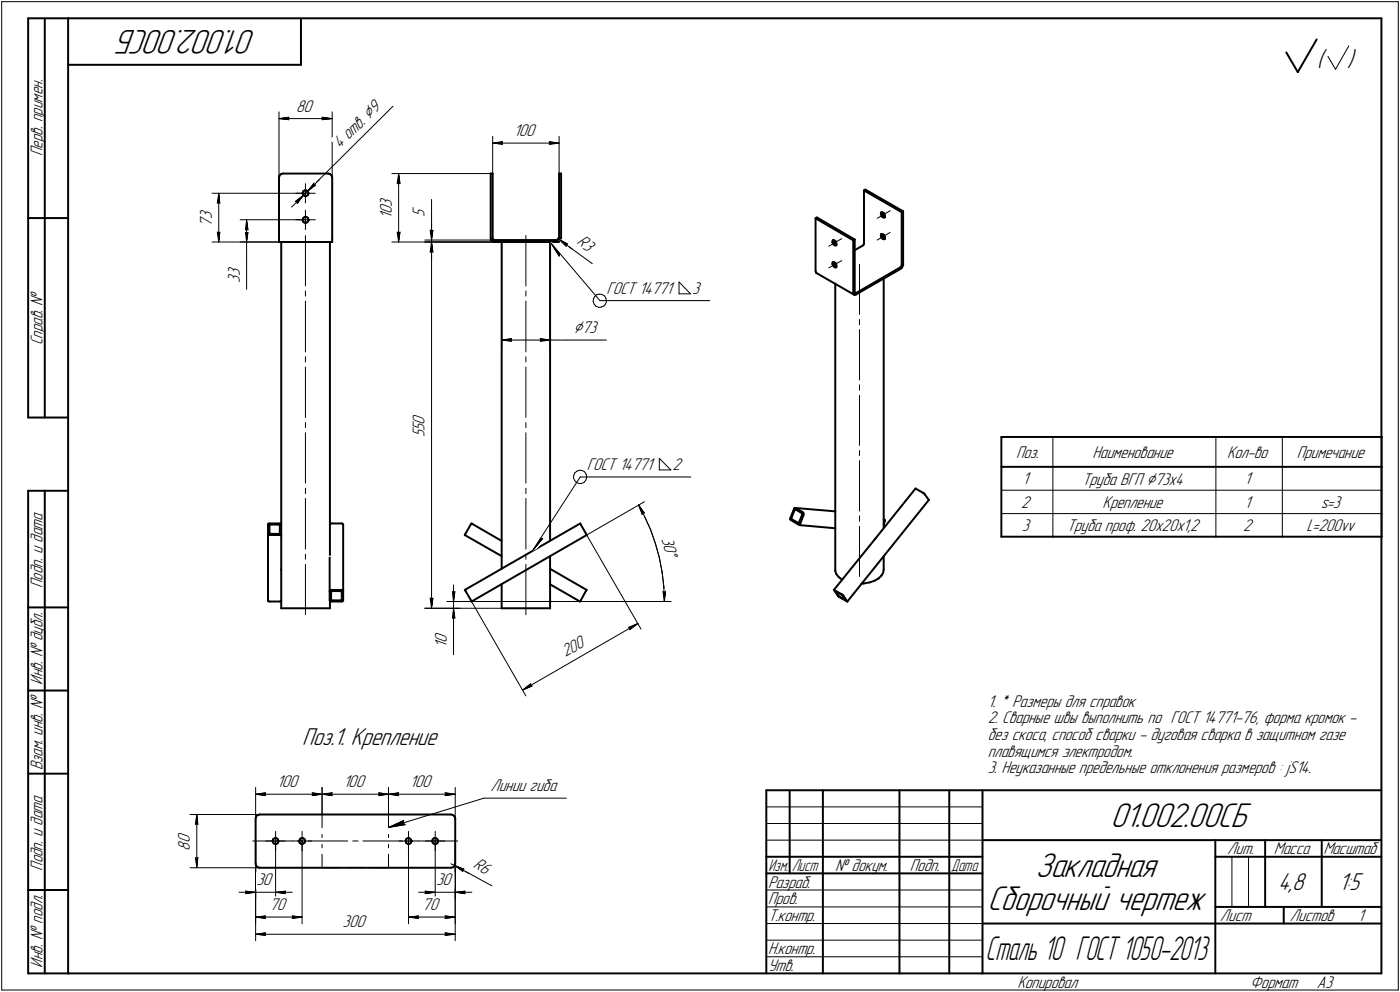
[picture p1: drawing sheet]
<svg xmlns="http://www.w3.org/2000/svg" width="421mm" height="298mm" viewBox="0 0 421 298" stroke-linecap="round" stroke-linejoin="round" font-family="sans-serif">
<defs><g id="words">
<g font-size="10.9">
<text x="77.1" y="9" transform="rotate(-180 77.1 9)">01.002.00СБ</text>
<text x="333.9" y="248.5">01.002.00СБ</text>
<text x="311.4" y="263.5">Закладная</text>
<text x="297" y="273.5">Сборочный чертеж</text>
</g>
<text font-size="10.6" x="296.4" y="288.5">Сталь 10 ГОСТ 1050-2013</text>
<g font-size="7.8">
<text x="396" y="20.1">(</text>
<text x="405.2" y="20.1">)</text>
<text x="90.9" y="224">Поз.1. Крепление</text>
<text x="384.4" y="267.5">4,8</text>
<text x="402.6" y="267.5">1:5</text>
</g>
<text font-size="5.9" x="172.4" y="100.1">Ç73</text>
<g font-size="5.4">
<text x="89" y="33.6">80</text>
<text x="154.5" y="40.9">100</text>
<text x="12.8" y="46.9" transform="rotate(-90 12.8 46.9)">Перв. примен.</text>
<text x="102.2" y="44.8" transform="rotate(-45 102.2 44.8)">4 отв.Ç9</text>
<text x="63.7" y="65.9" transform="rotate(-90 63.7 65.9)">3</text>
<text x="117.8" y="65.9" transform="rotate(-90 117.8 65.9)">1</text>
<text x="117.8" y="64.4" transform="rotate(-90 117.8 64.4)">0</text>
<text x="117.8" y="62.2" transform="rotate(-90 117.8 62.2)">3</text>
<text x="127.7" y="65.2" transform="rotate(-90 127.7 65.2)">5</text>
<text x="63.7" y="68.1" transform="rotate(-90 63.7 68.1)">7</text>
<text x="173.3" y="73.2" transform="rotate(36 173.3 73.2)">R3</text>
<text x="72.1" y="83" transform="rotate(-90 72.1 83)">3</text>
<text x="72.1" y="85" transform="rotate(-90 72.1 85)">3</text>
<text x="182.4" y="88.3">ГОСТ 14771</text>
<text x="208.2" y="88.3">3</text>
<text x="12.8" y="103.8" transform="rotate(-90 12.8 103.8)">Справ. №</text>
<text x="127.7" y="131.5" transform="rotate(-90 127.7 131.5)">5</text>
<text x="127.7" y="129.5" transform="rotate(-90 127.7 129.5)">5</text>
<text x="127.7" y="127.6" transform="rotate(-90 127.7 127.6)">0</text>
<text x="305.6" y="137.6">Поз.</text>
<text x="328.6" y="137.6">Наименование</text>
<text x="369" y="137.6">Кол-во</text>
<text x="390" y="137.6">Примечание</text>
<text x="176.5" y="141.2">ГОСТ 14771</text>
<text x="202.3" y="141.2">2</text>
<text x="307.5" y="145.6">1</text>
<text x="325.4" y="145.6">Труба ВГП Ç73х4</text>
<text x="374.3" y="145.6">1</text>
<text x="307.2" y="152.6">2</text>
<text x="331.6" y="152.6">Крепление</text>
<text x="374.3" y="152.6">1</text>
<text x="397.2" y="152.6">s=3</text>
<text x="199" y="161.9" transform="rotate(75 199 161.9)">30Å</text>
<text x="307.3" y="159.6">3</text>
<text x="320.8" y="159.6">Труба проф. 20х20х1,2</text>
<text x="373.9" y="159.6">2</text>
<text x="393" y="159.6">L=200vv</text>
<text x="12.8" y="176.7" transform="rotate(-90 12.8 176.7)">Подп. и дата</text>
<text x="134.4" y="194.7" transform="rotate(-90 134.4 194.7)">1</text>
<text x="134.4" y="193.3" transform="rotate(-90 134.4 193.3)">0</text>
<text x="170" y="197.6" transform="rotate(-30 170 197.6)">200</text>
<text x="12.8" y="205.8" transform="rotate(-90 12.8 205.8)">Инв. № дубл.</text>
<text x="297.1" y="212.4">1. * Размеры для справок</text>
<text x="297.1" y="217.4">2. Сварные швы выполнить по ГОСТ 14771-76, форма кромок -</text>
<text x="297.1" y="222.4">без скоса, способ сварки - дуговая сварка в защитном газе</text>
<text x="297.1" y="227.4">плавящимся электродом.</text>
<text x="12.8" y="231.5" transform="rotate(-90 12.8 231.5)">Взам. инв. №</text>
<text x="297.1" y="232.4">3. Неуказанные предельные отклонения размеров : jS14.</text>
<text x="83.3" y="236.6">100</text>
<text x="103.3" y="236.6">100</text>
<text x="123.3" y="236.6">100</text>
<text x="147.5" y="237.8">Линии гиба</text>
<text x="57.1" y="255.6" transform="rotate(-90 57.1 255.6)">8</text>
<text x="57.1" y="253.4" transform="rotate(-90 57.1 253.4)">0</text>
<text x="369.1" y="256.8">Лит.</text>
<text x="383.1" y="256.8">Масса</text>
<text x="398" y="256.8">Масштаб</text>
<text x="12.8" y="261.7" transform="rotate(-90 12.8 261.7)">Подп. и дата</text>
<text x="142.1" y="260.7" transform="rotate(29 142.1 260.7)">R6</text>
<text x="251.2" y="261.8">№ докум.</text>
<text x="273.6" y="261.8">Подп.</text>
<text x="77.1" y="266.1">30</text>
<text x="131.1" y="266.1">30</text>
<text x="231" y="266.8">Разраб.</text>
<text x="81" y="273.5">70</text>
<text x="127" y="273.5">70</text>
<text x="231" y="271.8">Пров.</text>
<text x="103" y="278.7">300</text>
<text x="231" y="276.8">Т.контр.</text>
<text x="366.9" y="276.8">Лист</text>
<text x="388" y="276.8">Листов</text>
<text x="408.4" y="276.8">1</text>
<text x="231" y="286.8">Н.контр.</text>
<text x="12.8" y="290.8" transform="rotate(-90 12.8 290.8)">Инв. № подл.</text>
<text x="231" y="291.8">Утв.</text>
<text x="306" y="296.8">Копировал</text>
<text x="376" y="296.8">Формат</text>
<text x="396" y="296.8">A3</text>
</g>
<g font-size="5.3">
<text x="231.1" y="261.8">Изм.</text>
<text x="238.1" y="261.8">Лист</text>
<text x="286.1" y="261.8">Дата</text>
</g>
</g></defs>
<g fill="none" stroke="#000" stroke-width=".3">
<path d="M.5 .5v297zM.5 .5h420zM399.4 16.9l2.3 3.9zM405.6 13.8l-3.9 7zM420.5 .5v297zM83.9 33.6v19.7zM83.9 35.6l3-.4zM83.9 35.6l3 .4zM83.9 35.6h16zM86.6 35.6l.3 .4zM86.9 35.2l-.3 .4zM96.9 36l3-.4z"/>
<path d="M96.9 36l.3-.4zM96.9 35.2l.3 .4zM96.9 35.2l3 .4zM99.9 33.6v19.7zM63.8 58.1h28.1zM65.8 58.1l.3 2.9zM65.8 58.1l-.4 2.9zM65.8 58.1v14.6zM89 58.1h2.9zM91.3 58.7l-1.9 2.4zM91.3 58.7l-3.6 3.5zM91.3 58.7l1.2-1.3z"/>
<path d="M91.9 58.1h2.9zM91.9 58.1v2.9zM91.9 55.2v2.9zM92.5 57.4l25.7-25.5zM92.5 57.4l2.4-1.8zM92.5 57.4l3.6-3.5zM94.4 55.5l.5 .1zM94.4 55v.5zM94.4 55l-1.9 2.4zM117.9 52.2h30.3zM119.5 55.2l.4-.3zM119.9 52.2l.4 3z"/>
<path d="M119.9 54.9l.4 .3zM119.9 52.2l-.4 3zM119.9 52.2v20.5zM129.8 59.9v7.2zM148.2 41v11.2zM148.2 43l2.9-.4zM148.2 43l2.9 .3zM148.2 43h19.9zM150.9 43l.2 .3zM151.1 42.6l-.2 .4zM165.2 43.3l2.9-.3zM165.2 42.6l.2 .4z"/>
<path d="M165.2 42.6l2.9 .4zM165.4 43l-.2 .3zM168.1 41v11.2zM63.8 72.7h20.1zM65.4 69.8l.4 2.9zM65.4 69.8l.4 .3zM65.4 61l.4-.2zM65.8 70.1l.3-.3zM65.8 60.8l.3 .2zM66.1 69.8l-.3 2.9zM72.2 72.7h11.7zM72.2 66h19.7z"/>
<path d="M73.8 69.8l.4 2.9zM73.8 69.8l.4 .3zM74.2 72.7v5.1zM74.2 77.8v9.2zM74.2 70.1l.4-.3zM74.2 66l.4 3.1zM74.2 68.7l.4 .4zM74.2 68.7l-.4 .4zM74.2 66l-.4 3.1zM74.2 66v6.7zM74.6 69.8l-.4 2.9zM88.8 60.5l2.5-1.8z"/>
<path d="M88.8 60.5l.5 .1zM89 66h2.9zM89.3 60.6l.1 .5zM91.9 66h2.9zM91.9 66v3zM91.9 63.2v2.8zM91.9 70.8v15.1zM117.9 72.7h33zM119.5 69.8l.4 2.9zM119.5 69.8l.4 .3zM119.9 70.1l.4-.3zM120.3 69.8l-.4 2.9z"/>
<path d="M127.8 72.7h23.1zM127.8 72.1h21zM129.4 75.8l.4-.4zM129.4 69.2l.4 .2zM129.4 69.2l.4 2.9zM129.8 67.1v5zM129.8 72.7l.4 3.1zM129.8 75.4l.4 .4zM129.8 72.7l-.4 3.1zM129.8 72.7v110.1zM129.8 69.4l.4-.2zM129.8 72.7v5z"/>
<path d="M129.8 72.1v.6zM130.2 69.2l-.4 2.9zM150.9 72.7v31.4zM158.2 70.8v15.1zM165.4 72.7v31.4zM165.4 72.7l2.7 4.3zM165.4 72.7l15 17.6zM167.6 71.5l.5 .4zM168.1 71.9l10 7.3zM168.1 71.9l2.2 2.1zM168.1 71.9l2.6 1.4zM168.1 71.9l3.9 2.9z"/>
<path d="M168.3 76.2l-.2 .8zM170.2 73.5l.1 .5zM170.2 73.5l.5-.2zM249.3 74l3.9-2.3zM258.5 79.4v15.1zM263.8 65.6l3.9-2.3zM263.8 72.1l3.9-2.3zM91.9 87.5v1.5zM91.9 90.5v15.2zM158.2 87.5v1.5zM158.2 90.5v15.2zM178.4 90.7l.3 .7z"/>
<path d="M178.5 89.8l-.1 .9zM178.7 91.4l.5 .6zM178.8 89.2l-.3 .6zM179.2 92l.8 .4zM179.4 88.6l.9-.2zM179.4 88.6l-.6 .6zM180 92.4l.8-.1zM180.3 88.4l.7 .1zM180.4 90.3h33zM180.8 92.3l.8-.4zM181 88.5l.8 .4zM181.8 88.9l.4 .7z"/>
<path d="M182.1 91.4l-.5 .5zM182.2 89.6l.2 .7zM182.4 90.6l-.3 .8zM182.4 90.3v.3zM204.2 84.8v3.5zM204.2 84.8l3.5 3.5zM204.2 88.3h3.5zM249.3 80.5l3.9-2.2zM258.5 96v1.6zM258.5 99.1v15.1zM91.9 107.2v1.6zM91.9 110.3v15.2z"/>
<path d="M150.9 102.2l2.9-.4zM150.9 102.2l2.9 .3zM150.9 102.2h14.5zM153.6 102.2l.2 .3zM153.8 101.8l-.2 .4zM158.2 107.2v1.6zM158.2 110.3v15.2zM162.5 102.5l2.9-.3zM162.5 101.8l.2 .4zM162.5 101.8l2.9 .4zM162.7 102.2l-.2 .3zM165.4 102.2h5z"/>
<path d="M170.4 102.2h12zM258.5 115.7v1.6zM258.5 118.8v15.1zM91.9 127v1.5zM91.9 130v15.2zM158.2 127v1.5zM158.2 130v15.2zM198.3 137.8v3.4zM198.3 137.8l3.5 3.4zM258.5 135.4v1.5zM258.5 138.4v15.2zM316.7 131.3v30z"/>
<path d="M365.7 131.3v9zM385.7 131.3v30zM415.6 131.3v30zM91.9 146.7v1.6zM91.9 149.8v15.2zM158.2 146.7v1.6zM158.2 149.8v15.2zM172.5 143.6l.3 .8zM172.6 142.8l-.1 .8zM172.8 144.4l.5 .5zM172.9 142.1l.7-.5zM172.9 142.1l-.3 .7z"/>
<path d="M173.3 144.9l.8 .4zM173.6 141.6l.7-.3zM174.1 145.3h.8zM174.3 141.3l.8 .1zM174.5 143.3l-14.5 22.4zM174.5 143.3h33.3zM174.9 145.3l.8-.4zM175.1 141.4l.8 .4zM175.9 141.8l.4 .7zM176.2 144.3l-.5 .6zM176.3 142.5l.1 .8zM176.4 143.5l-.2 .8z"/>
<path d="M176.4 143.3v.2zM192 151.7l1.8 3.4zM192 151.7l1.8 2.5zM192 151.7l1.1 2.9zM193.4 154.1l.4 .1zM193.4 154.1l-.3 .5zM193.8 155.1l1.9 4.1zM195.7 159.2l1.4 4.1zM198.3 141.2h3.5zM258.5 155v1.6zM258.5 158.2v15zM301.2 147.3h114.4z"/>
<path d="M301.2 154.3h15.5zM316.7 154.3h49zM365.7 147.3v14zM365.7 140.3v7zM365.7 154.3h20zM385.7 154.3h29.9zM91.9 166.5v1.6zM91.9 169.6v15.1zM129.4 179.7l.4 3.1zM129.4 179.7l.4 .4zM130.2 179.7l-.4 3.1zM136.1 177.8l.3 .3z"/>
<path d="M136.1 177.8l.3 3zM136.4 178.1l.4-.3zM136.4 175.8v5zM136.8 177.8l-.4 3zM158.2 166.5v1.6zM158.2 169.6v15.1zM162.5 161.9l.7-.1zM163.2 161.8l-3.2 3.9zM176.4 160.8l16.4 28.3zM176.4 160.8l17.4-10zM197.1 163.3l1.2 4.3zM198.3 167.6l.8 4.4z"/>
<path d="M199.1 172l.5 4.4zM199.4 177.8l.4 3zM199.4 177.8l.3 .3zM199.6 176.4l.2 4.4zM199.7 178.1l.5-.4zM200.2 177.7l-.4 3.1zM127.8 182.8h23.1zM127.8 182.8h10.6zM129.8 180.1l.4-.4zM134.5 180.8h7.3zM134.5 180.8h67.3zM136.1 185.8l.3-.3z"/>
<path d="M136.4 182.8v5zM136.4 187.8v9zM136.4 182.8l-.3 3zM136.4 185.5l.4 .3zM136.4 182.8l.4 3zM136.4 180.8v2zM141.8 180.8l16.4 28.3zM189.1 188.6l.4 .1zM189.1 188.6l2.8-1.2zM189.4 189.2l2.5-1.8zM189.5 188.7l-.1 .5zM157.2 207.3l2.4-1.8z"/>
<path d="M157.2 207.3l2.8-1.1zM157.2 207.3l34.7-19.9zM159.5 206l.5 .2zM159.6 205.5l-.1 .5zM76.9 236.6v9.4zM76.9 238.7l2.9-.4zM76.9 238.7l2.9 .4zM76.9 238.7h20zM79.6 238.7l.2 .4zM79.8 238.3l-.2 .4zM93.9 239.1l3-.4zM93.9 238.3l.2 .4z"/>
<path d="M93.9 238.3l3 .4zM94.1 238.7l-.2 .4zM96.9 236.6v8.2zM96.9 238.7l3-.4zM96.9 238.7l3 .4zM96.9 238.7h19.9zM99.6 238.7l.3 .4zM99.9 238.3l-.3 .4zM113.9 239.1l2.9-.4zM113.9 238.3l.2 .4zM113.9 238.3l2.9 .4zM114.1 238.7l-.2 .4z"/>
<path d="M116.8 236.6v8.2zM116.8 238.7l3.1-.4zM116.8 238.7l3.1 .4zM116.8 238.7h20.1zM119.5 238.7l.4 .4zM119.9 238.3l-.4 .4zM133.9 239.1l3-.4zM133.9 238.3l.3 .4zM133.9 238.3l3 .4zM134.2 238.7l-.3 .4zM136.9 236.6v9.4zM145.5 239.9h24.8z"/>
<path d="M57.1 244.8h21zM58.8 247.7l.4-.2zM58.8 257.7l.4 3.1zM58.8 257.7l.4 .4zM59.2 244.8l.3 2.9zM59.2 247.5l.3 .2zM59.2 244.8l-.4 2.9zM59.2 258.1l.3-.4zM59.2 244.8v16zM59.5 257.7l-.3 3.1zM76 252.7h12zM76.9 259.6v23.1z"/>
<path d="M76.9 252.7v24.9zM79.9 252.7h3zM82.9 252.7v3zM82.9 249.9v2.8zM82.9 252.7h2.9zM82.9 252.7v17.5zM88 252.7h2.8zM89.5 252.7h1.6zM90.8 252.7v3zM90.8 249.9v2.8zM90.8 252.7h2.9zM90.8 252.7v24.9z"/>
<path d="M92.6 252.7h12zM96.9 244.8h5.5zM96.9 244.8v4zM96.9 250.8v.9zM96.9 253.7v1.1zM96.9 256.7v4.1zM104.5 244.8h1.3zM106.1 252.7h1.6zM107.9 244.8h1.4zM109.1 252.7h12zM111.3 244.8h5.5zM116.8 256.7v4.1z"/>
<path d="M116.8 253.7v1.1zM116.8 250.8v.9zM116.8 244.8v4zM116.8 248.7l4.6-2.2zM116.8 248.7l5-.9zM116.8 248.7l28.7-8.8zM120 252.7h2.9zM121.2 247.3l.6 .5zM121.4 246.5l-.2 .8zM122.6 252.7h1.6zM122.9 252.7v3zM122.9 249.9v2.8z"/>
<path d="M122.9 252.7h2.8zM122.9 252.7v24.9zM125.7 252.7h12zM127.9 252.7h3zM130.9 252.7v3zM130.9 249.9v2.8zM130.9 252.7h2.9zM130.9 252.7v17.5zM135.6 259.6l1.1 .5zM136.9 259.6v23.1zM136.9 252.7v17.5zM136.9 259.6v18z"/>
<path d="M230.5 247.5h65zM230.5 252.5h65zM230.5 242.5h65zM370.5 257.5v15zM375.5 257.5v15zM57.1 260.8h21zM71.9 268.1h5zM73.8 267.8l3.1 .3zM73.8 267.8l.4 .3zM73.8 268.6l3.1-.5zM74.2 268.1l-.4 .5zM76.9 260.8v9.4z"/>
<path d="M76.9 268.1h6zM76.9 275.6l2.9-.3zM76.9 275.6l2.9 .4zM76.9 275.6h13.9zM79.6 275.6l.2 .4zM79.8 275.3l-.2 .3zM82.9 268.1l3 .5zM82.9 268.1l3-.3zM82.9 268.1h5zM85.6 268.1l.3 .5zM85.9 267.8l-.3 .3zM87.9 276l2.9-.4z"/>
<path d="M87.9 275.3l.2 .3zM87.9 275.3l2.9 .3zM88.1 275.6l-.2 .4zM96.9 260.8h5.5zM104.5 260.8h1.3zM107.9 260.8h1.4zM111.3 260.8h5.5zM122.9 275.6l3-.3zM122.9 275.6l3 .4zM122.9 275.6h14zM125.6 275.6l.3-.3zM125.6 275.6l.3 .4z"/>
<path d="M125.9 268.1h5zM127.8 267.8l3.1 .3zM127.8 267.8l.4 .3zM127.8 268.6l3.1-.5zM128.2 268.1l-.4 .5zM130.9 268.1h6zM133.9 276l3-.4zM133.9 275.3l.3 .3zM133.9 275.3l3 .3zM134.2 275.6l-.3 .4zM136.7 260.1l11.2 6.1zM136.7 260.1l2.5 1.8z"/>
<path d="M136.7 260.1l2.8 1.1zM136.7 260.1l4.4 2.5zM136.9 268.1l3 .5zM136.9 268.1l3-.3zM136.9 268.1h5zM139.1 261.5l.1 .4zM139.1 261.5l.4-.3zM139.5 268.1l.4 .5zM139.5 268.1l.4-.3zM230.5 267.5h65zM230.5 272.5h65zM230.5 277.5h65z"/>
<path d="M.5 297.5h420zM76.9 280.8l2.9-.5zM76.9 280.8l2.9 .3zM76.9 280.8h60zM79.6 280.8l.2 .3zM79.8 280.3l-.2 .5zM133.9 281.1l3-.3zM133.9 281.1l.3-.3zM133.9 280.3l.3 .5zM133.9 280.3l3 .5zM230.5 282.5h65zM230.5 287.5h65z"/>
</g>
<g fill="none" stroke="#000" stroke-width=".59">
<path d="M8.5 5.5v120zM8.5 5.5h12zM13.5 5.5v120zM20.5 5.5v287zM20.5 5.5h395zM20.5 19.5h70zM90.5 5.5v14zM386.8 15.7l3.5 6zM396 11.9l-5.7 9.8zM415.5 5.5v287zM83.9 53.3v18.2zM84.1 52.7l-.2 .6z"/>
<path d="M84.1 52.7l.4-.4zM84.5 52.3l.6-.1zM85.1 52.2h13.6zM91 58l.1 .5zM91.1 58.5l.4 .4zM91.2 57.5l.4-.3zM91.2 57.5l-.2 .5zM91.5 58.9h.6zM91.6 57.2h.6zM92.1 58.9l.4-.2zM92.2 57.2l.4 .4zM92.6 57.6l.2 .5z"/>
<path d="M92.8 58.2l-.3 .5zM92.8 58.2h.1M98.7 52.2l.6 .1zM99.3 52.3l.4 .4zM99.7 52.7l.2 .6zM99.9 53.3v18.2zM147.6 52.2h.6zM147.6 52.2v19.3zM148.2 52.2v19.3zM168.1 52.2v19.3zM168.1 52.2h.6zM168.7 52.2v19.3z"/>
<path d="M259.8 57.2v15.9zM259.8 57.2l11.4 6.6zM259.8 57.2l.5-.2zM260.3 57l11.3 6.5zM8.5 65.5h12zM83.9 71.5v1.2zM83.9 72.7h16zM84.6 72.7v84.9zM91 66l.1 .5zM91.1 66.5l.4 .4zM91.2 65.5l.4-.3zM91.2 65.5l-.2 .5z"/>
<path d="M91.5 66.9l.6 .1zM91.6 65.2h.6zM92.1 67l.4-.4zM92.2 65.2l.4 .3zM92.6 65.5l.2 .5zM92.8 66.2l-.3 .4zM92.8 66v.2zM99.2 72.7v94.1zM99.9 71.5v1.2zM147.6 71.5l.1 .6zM147.7 72.1l.5 .5zM148.2 71.5l.1 .5z"/>
<path d="M148.2 72.6l.6 .1zM148.3 72l.4 .1zM148.7 72.1h.1M148.8 72.7h18.8zM148.8 72.1h18.8zM150.9 72.7v98.2zM165.4 72.7v89.8zM167.6 72.1l.4-.1zM167.6 72.7l.5-.1zM168.1 71.6l-.1 .4zM168.1 71.6h.1M168.6 72.1l-.5 .5z"/>
<path d="M168.7 71.5l-.1 .6zM245.3 65.6l11.3 6.6zM245.3 65.6l.4-.2zM245.3 65.6v15.8zM245.7 65.4l11.3 6.6zM250.4 72.9l.3 .6zM250.4 72.6v.3zM250.4 79.4l.3 .6zM250.4 79.2v.2zM250.4 72.2v.4zM250.4 72.2h.1M250.4 78.7v.5z"/>
<path d="M250.4 78.7h.1M250.5 72.2h.4zM250.5 78.7h.4zM250.7 73.5l.4 .2zM250.8 78.7v.2zM250.8 78.9l.1 .4zM250.8 72.2v.2zM250.8 72.4l.1 .3zM250.9 78.7h.1M250.9 79.3l.3 .5zM250.9 72.7l.3 .6zM250.9 72.2l.4 .3z"/>
<path d="M250.9 78.7l.4 .4zM251.1 73.7h.4zM251.2 79.8l.3 .3zM251.2 73.3l.3 .3zM251.3 72.5l.2 .7zM251.3 79.1l.2 .6zM251.5 73.2v.5zM251.5 73.7h.1M251.5 79.7v.5zM256.6 72.2l.4-.2zM256.6 72.2v15.9zM257 72v15.8z"/>
<path d="M257 75.2l2.4-1.4zM259.8 73.5l-.4 .3zM259.8 73.1v.4zM264.9 71l.4 .6zM264.9 70.8v.2zM264.9 64.4l.4 .7zM264.9 64.3v.1zM265 70.4l-.1 .4zM265 70.4h.1M265 63.8l-.1 .5zM265 63.8h.1M265.1 70.4h.3z"/>
<path d="M265.1 63.8h.3zM265.3 71.6l.4 .3zM265.3 65.1l.4 .3zM265.3 70.3v.2zM265.3 70.5l.1 .4zM265.3 63.8v.2zM265.3 64l.1 .3zM265.4 70.9l.4 .6zM265.4 64.3l.4 .6zM265.4 70.4l.5 .2zM265.4 63.8l.5 .3zM265.7 71.9h.3z"/>
<path d="M265.7 65.4h.3zM265.8 71.5l.3 .2zM265.8 64.9l.3 .3zM265.9 70.6l.2 .6zM265.9 64.1l.2 .6zM266.1 71.2v.6zM266.1 71.8h.1M266.1 64.7v.5zM266.1 65.2l-.1 .2zM271.2 63.8l.4-.3zM271.2 63.8v15.8zM271.2 79.6l-.1 .4z"/>
<path d="M271.6 63.5v15.8zM271.6 79.7l-.3 .7zM271.6 79.3v.4zM245.3 81.4l.1 .6zM245.4 82h.1M245.5 82l11.4 6.6zM250.7 80l.4 .3zM251.1 80.3h.4zM251.2 85.3v85.9zM251.5 80.2v.1zM256.6 88.1l.2 .4zM256.8 88.5h.1"/>
<path d="M256.9 88.6h.4zM257 87.8l.2 .3zM257.2 88.1h.3zM257.3 88.6l.2-.1zM257.5 88.5l13.3-7.6zM257.5 88.1l13.3-7.8zM265.8 83.7v75zM270.8 80.9l.5-.5zM271.1 80l-.3 .3zM8.5 125.5h12zM301.2 131.3h114.4zM301.2 131.3v30z"/>
<path d="M8.5 147.5v145zM8.5 147.5h12zM13.5 147.5v145zM80.6 157.6v2.8zM80.7 157.4l.3-.1zM80.7 157.4l-.1 .2zM81 157.3h3.2zM81 157.8v2.4zM81 157.8h.1M81.1 157.7h.1M81.2 157.6h2.8zM84 157.6l.2 .1z"/>
<path d="M84.2 157.7h.1M84.2 157.8v2.4zM84.2 157.3l.3 .2zM84.5 157.5l.1 .3zM84.6 157.8v3.2zM99.4 157.3l-.2 .3zM99.4 157.3h.2zM99.6 157.3h3.2zM102.8 157.3l.2 .1zM103 157.4l.2 .2zM103.2 157.6v20zM141.6 157.6l-1.6 2.8z"/>
<path d="M141.8 157.3l-.2 .3zM141.8 157.3l9.1 5.3zM174.5 157.3l.2 .3zM174.7 157.6l1.6 2.8zM237.7 155.8v.2zM237.7 156l.1 .3zM237.8 156.3l2.2 1.3zM238 155.9l.1 .1zM238 155.7v.2zM238.1 156l2 1.1zM238.8 152.8l-1.1 3zM238.9 152.7h.1"/>
<path d="M238.9 152.7h.2zM239 153.2l-1 2.5zM239 153.2h.1M239.1 152.7h.2zM239.1 152.7l12.1 1zM239.1 153.1h.1M239.2 153.1h.1M239.3 152.7l2 1.1zM239.3 153.1l1.9 1.2zM240.1 157.6h.1M240.1 157.6l.3 .1zM240.2 157.1h.1"/>
<path d="M240.1 157.6h.4zM240.3 157.1h.1M240.4 157.7l.2 .1zM240.5 157.6l.2-.3zM240.6 157.8l10.6 .9zM241.2 154.3h.1M241.3 154.3v.2zM241.3 154.5l-1 2.6zM241.4 153.9h.1M241.4 153.9l.3 .4zM241.6 154.9l-.9 2.4zM241.7 154.3l-.1 .6z"/>
<path d="M265.8 156l.2 .1zM266 156.1l.1 .3zM266.1 156.6l-.3 1zM266.1 156.4v.2zM275.3 146.8h.1M275.3 146.8l-12 15zM275.4 146.9h.1M275.5 146.9l2.2 1.3zM277.7 148.2l.3 .1zM278 148.3l.1 .3zM278.1 148.6l1.2 1.6zM279.3 150.3l-24.5 30.5z"/>
<path d="M279.3 150.2h.1M301.2 140.3h114.4zM80.6 160.4l.1 .3zM80.6 160.4v20zM80.7 160.7l.3 .1zM81 160.8h3.2zM81 160.2l.1 .2zM81.2 160.4h.1M81.2 160.4h2.8zM84 160.4h.2zM84.2 160.2v.2zM84.2 160.8h.3z"/>
<path d="M84.5 160.8l.1 .2zM84.6 171.4v11.4zM84.6 171v.4zM84.6 161v10zM99.1 177.6v2.8zM99.1 167.6v10zM99.3 177.4l.3-.1zM99.3 177.4l-.2 .2zM99.6 177.3h3.2zM99.6 177.8v2.5zM99.7 177.6h.1M99.7 177.7h.1"/>
<path d="M99.7 177.6h2.8zM102.5 177.6l.2 .1zM102.8 177.8h.1M102.8 177.3l.2 .1zM102.8 177.8v2.5zM103 177.4l.2 .2zM103.2 177.6v2.8zM139.8 160.8l11.1 6.3zM139.8 177.3l34.7-20zM139.8 177.3l.2 .3zM140 160.4l-.2 .4zM140 177.6l1.6 2.8z"/>
<path d="M150.9 175.5v7.3zM165.4 167.1v15.7zM165.4 175.6l9 5.2zM165.4 170.9l11 6.4zM176.2 177.6l-1.5 2.8zM176.3 160.4l.1 .4zM176.4 177.3l-.2 .3zM250.8 177.3l.2 .1zM250.8 177.3h.1M250.9 177.4l1.1 1.6zM251 177.4l2.2 1.2zM251.2 171.6l.3 1z"/>
<path d="M251.2 171.2v.4zM251.2 177.6l.9 1.5zM251.3 177.6h.1M251.3 177.6l1.9 1.2zM251.5 172.6l.7 .8zM252 179l.1 .2zM252.1 179.2l.3 .2zM252.1 179.1l.2 .1zM252.2 173.4l1.1 .8zM252.3 179.2h.1M252.4 179.4l2.3 1.3zM252.4 179.2l1.9 1.2z"/>
<path d="M253.2 178.6l.3 .2zM253.3 178.9h.1M253.4 179h.1M253.4 179l1 1.4zM253.5 178.8l.2 .3zM253.7 179.1l1.1 1.6zM259.1 175.4l.7-.1zM259.8 175.3l1.8-.3zM261.6 175l1.5-.5zM263.1 174.5l1.1-.7zM263.3 161.8l-12.5 15.5zM265.1 173l-.9 .8z"/>
<path d="M265.6 172.1l-.5 .9zM265.8 171.2l-.2 .9zM265.8 167.1v4.1zM301.2 161.3h15.5zM316.7 161.3h49zM365.7 161.3h20zM385.7 161.3h29.9zM8.5 182.5h12zM80.6 180.4l.1 .3zM80.7 180.7l.3 .1zM81 180.8h3.2zM84.2 180.8h.2z"/>
<path d="M84.6 182.8h14.6zM84.6 180.5l-.2 .3zM99.1 180.4l.2 .3zM99.2 180.5v2.3zM99.3 180.7l.3 .1zM99.6 180.8h3.2zM99.6 180.3h.1M99.7 180.3h.1M99.7 180.4h2.8zM102.5 180.4l.2-.1zM102.8 180.8l.2-.1zM102.7 180.3h.1"/>
<path d="M103.2 180.4l-.2 .3zM141.6 180.4l.2 .4zM141.8 180.8l34.6-20zM150.9 182.8h14.5zM174.7 180.4l-.3 .4zM254.3 180.4h.1M254.7 180.7l.1 .1zM254.8 180.8h.1M8.5 207.5h12zM8.5 232.5h12zM230.5 237.5h185zM230.5 237.5v55z"/>
<path d="M237.5 237.5v25zM247.5 237.5v55zM270.5 237.5v55zM285.5 237.5v55zM295.5 237.5v55zM76.9 246v13.6zM76.9 259.6l.1 .6zM77 245.4l.5-.5zM77 245.4l-.1 .6zM77.5 244.9l.6-.1zM78.1 244.8h57.5zM82 252.7l.1 .5z"/>
<path d="M82.1 252.2l.5-.3zM82.1 252.2l-.1 .5zM82.1 253.2l.4 .4zM82.5 253.6l.6 .1zM82.6 251.9h.5zM83.1 253.7l.5-.4zM83.1 251.9l.5 .3zM83.6 252.2l.1 .5zM83.7 252.9l-.1 .4zM83.7 252.7v.2zM90 252.7l.1 .5zM90.1 253.2l.4 .4z"/>
<path d="M90.2 252.2l.4-.3zM90.2 252.2l-.2 .5zM90.5 253.6l.5 .1zM90.6 251.9h.6zM91 253.7l.5-.4zM91.2 251.9l.4 .3zM91.6 252.2l.2 .5zM91.8 252.9l-.3 .4zM91.8 252.7v.2zM122 252.9l.2 .4zM122 252.7v.2zM122.1 252.2l-.1 .5z"/>
<path d="M122.1 252.2l.5-.3zM122.2 253.3l.5 .4zM122.6 251.9h.5zM122.7 253.7l.5-.1zM123.1 251.9l.4 .3zM123.2 253.6l.4-.4zM123.5 252.2l.3 .5zM123.8 252.7l-.2 .5zM130 252.9l.2 .4zM130 252.7v.2zM130.1 252.2l-.1 .5zM130.1 252.2l.5-.3z"/>
<path d="M130.2 253.3l.4 .4zM130.6 251.9h.5zM130.6 253.7l.6-.1zM131.1 251.9l.5 .3zM131.2 253.6l.5-.4zM131.6 252.2l.1 .5zM131.7 252.7v.5zM135.6 244.8l.6 .1zM136.2 244.9l.5 .5zM136.7 245.4l.2 .6zM136.9 259.6l-.2 .5zM136.9 246v13.6z"/>
<path d="M230.5 257.5h65zM295.5 252.5h120zM365.5 252.5v40zM365.5 257.5h15zM380.5 252.5v20zM380.5 257.5h35zM397.5 252.5v20zM8.5 267.5h12zM77 260.2l.5 .4zM77.5 260.6l.6 .2zM78.1 260.8h57.5zM135.6 260.8l.7-.2z"/>
<path d="M136.7 260.1l-.4 .5zM230.5 262.5h65zM295.5 277.5h70zM365.5 277.5h50zM365.5 272.5h50zM386.1 272.5v5zM8.5 292.5h12zM20.5 292.5h395z"/>
</g>
<g fill="#fff" stroke="#fff" stroke-width=".3">
<path d="M68.2 79.8h5zM68.2 79.8h5zM68.2 79.9h5zM68.2 80h5zM68.2 80.1h5zM68.2 80.2h5zM68.2 80.3h5zM68.2 80.3h5zM68.2 80.4h5zM68.2 80.5h5zM68.2 80.6h5zM68.2 80.7h5zM68.2 80.8h5zM68.2 80.9h5zM68.2 80.9h5zM68.2 81h5zM68.2 81.1h5zM68.2 81.2h5zM68.2 81.3h5zM68.2 81.4h5zM68.2 81.4h5zM68.2 81.5h5zM68.2 81.6h5zM68.2 81.7h5zM68.2 81.8h5zM68.2 81.9h5zM68.2 82h5zM68.2 82h5zM68.2 82.1h5zM68.2 82.2h5zM68.2 82.3h5zM68.2 82.4h5zM68.2 82.5h5zM68.2 82.5h5zM68.2 82.6h5zM68.2 82.7h5zM68.2 82.8h5zM68.2 82.9h5zM68.2 83h5zM68.2 83.1h5zM68.2 83.1h5zM68.2 83.2h5zM68.2 83.3h5zM68.2 83.4h5zM68.2 83.5h5zM68.2 83.6h5zM68.2 83.7h5zM68.2 83.7h5zM68.2 83.8h5zM68.2 83.9h5zM68.2 84h5zM68.2 84.1h5zM68.2 84.2h5zM68.2 84.2h5zM68.2 84.3h5zM68.2 84.4h5zM68.2 84.5h5zM68.2 84.6h5zM68.2 84.7h5zM68.2 84.8h5zM68.2 84.8h5z"/>
<path d="M73.2 69.3h2zM73.3 69.3h1.9zM73.3 69.4h1.9zM73.3 69.5h1.9zM73.3 69.6h1.9zM73.3 69.7h1.9zM73.3 69.8h1.9zM73.4 69.8h1.7zM73.4 69.9h1.7zM73.4 70h1.7zM73.4 70.1h1.7zM73.4 70.2h1.7zM73.4 70.3h1.7zM73.4 70.4h1.7zM73.5 70.4h1.5zM73.5 70.5h1.5zM73.5 70.6h1.5zM73.5 70.7h1.5zM73.5 70.8h1.5zM73.5 70.9h1.5zM73.5 71h1.4zM73.6 71h1.3zM73.6 71.1h1.3zM73.7 71.2h1.1zM73.7 71.3h1.1zM73.7 71.4h1.1zM73.7 71.5h1.1zM73.7 71.5h1zM73.8 71.6h.9zM73.8 71.7h.9zM73.8 71.8h.8zM73.9 71.9h.7zM73.9 72h.6zM73.9 72.1h.6zM74 72.1h.4zM74 72.2h.4zM74.1 72.3h.3zM74.1 72.4h.2zM74.1 72.5h.2z"/>
<path d="M74.1 66.3h.2zM74.1 66.4h.2zM74.1 66.5h.3zM74 66.5h.4zM74 66.6h.4zM73.9 66.7h.6zM73.9 66.8h.6zM73.9 66.9h.7zM73.8 67h.8zM73.8 67.1h.9zM73.8 67.1h.9zM73.7 67.2h1zM73.7 67.3h1.1zM73.7 67.4h1.1zM73.7 67.5h1.1zM73.7 67.6h1.1zM73.6 67.6h1.3zM73.6 67.7h1.3zM73.5 67.8h1.4zM73.5 67.9h1.5zM73.5 68h1.5zM73.5 68.1h1.5zM73.5 68.2h1.5zM73.5 68.2h1.5zM73.5 68.3h1.5zM73.4 68.4h1.6zM73.4 68.5h1.7zM73.4 68.6h1.7zM73.4 68.7h1.7zM73.4 68.7h1.7zM73.4 68.8h1.7zM73.4 68.9h1.7zM73.3 69h1.8zM73.3 69.1h1.9zM73.3 69.2h1.9zM73.3 69.3h1.9zM73.3 69.3h1.9zM73.3 69.4h1.9zM73.3 69.5h1.9z"/>
<path d="M59.8 62.7h5zM59.8 62.7h5zM59.8 62.8h5zM59.8 62.9h5zM59.8 63h5zM59.8 63.1h5zM59.8 63.2h5zM59.8 63.2h5zM59.8 63.3h5zM59.8 63.4h5zM59.8 63.5h5zM59.8 63.6h5zM59.8 63.7h5zM59.8 63.8h5zM59.8 63.8h5zM59.8 63.9h5zM59.8 64h5zM59.8 64.1h5zM59.8 64.2h5zM59.8 64.3h5zM59.8 64.3h5zM59.8 64.4h5zM59.8 64.5h5zM59.8 64.6h5zM59.8 64.7h5zM59.8 64.8h5zM59.8 64.9h5zM59.8 64.9h5zM59.8 65h5zM59.8 65.1h5zM59.8 65.2h5zM59.8 65.3h5zM59.8 65.4h5zM59.8 65.4h5zM59.8 65.5h5zM59.8 65.6h5zM59.8 65.7h5zM59.8 65.8h5zM59.8 65.9h5zM59.8 66h5zM59.8 66h5zM59.8 66.1h5zM59.8 66.2h5zM59.8 66.3h5zM59.8 66.4h5zM59.8 66.5h5zM59.8 66.5h5zM59.8 66.6h5zM59.8 66.7h5zM59.8 66.8h5zM59.8 66.9h5zM59.8 67h5zM59.8 67.1h5zM59.8 67.1h5zM59.8 67.2h5zM59.8 67.3h5zM59.8 67.4h5zM59.8 67.5h5zM59.8 67.6h5zM59.8 67.6h5zM59.8 67.7h5zM59.8 67.8h5zM59.8 67.9h5zM59.8 68h5zM59.8 68.1h5z"/>
<path d="M64.8 69.3h1.9zM64.9 69.3h1.8zM64.9 69.4h1.8zM64.9 69.5h1.8zM64.9 69.6h1.8zM64.9 69.7h1.8zM64.9 69.8h1.8zM64.9 69.8h1.7zM64.9 69.9h1.7zM64.9 70h1.7zM64.9 70.1h1.7zM64.9 70.2h1.7zM64.9 70.3h1.7zM64.9 70.4h1.7zM65 70.4h1.5zM65 70.5h1.5zM65 70.6h1.5zM65 70.7h1.5zM65 70.8h1.5zM65 70.9h1.5zM65 71h1.5zM65.1 71h1.4zM65.1 71.1h1.4zM65.2 71.2h1.2zM65.2 71.3h1.2zM65.3 71.4h1.1zM65.3 71.5h1zM65.3 71.5h1zM65.4 71.6h.8zM65.4 71.7h.8zM65.4 71.8h.8zM65.4 71.9h.7zM65.5 72h.6zM65.5 72.1h.6zM65.5 72.1h.5zM65.6 72.2h.4zM65.6 72.3h.4zM65.7 72.4h.3zM65.7 72.5h.3z"/>
<path d="M65.7 58.3h.3zM65.7 58.4h.3zM65.6 58.5h.4zM65.6 58.6h.4zM65.5 58.7h.5zM65.5 58.8h.6zM65.5 58.8h.6zM65.4 58.9h.7zM65.4 59h.8zM65.4 59.1h.8zM65.4 59.2h.8zM65.3 59.3h1zM65.3 59.4h1zM65.3 59.4h1.1zM65.2 59.5h1.2zM65.2 59.6h1.2zM65.1 59.7h1.4zM65.1 59.8h1.4zM65 59.9h1.5zM65 59.9h1.5zM65 60h1.5zM65 60.1h1.5zM65 60.2h1.5zM65 60.3h1.5zM65 60.4h1.5zM64.9 60.5h1.7zM64.9 60.5h1.7zM64.9 60.6h1.7zM64.9 60.7h1.7zM64.9 60.8h1.7zM64.9 60.9h1.7zM64.9 61h1.7zM64.9 61h1.8zM64.9 61.1h1.8zM64.9 61.2h1.8zM64.9 61.3h1.8zM64.9 61.4h1.8zM64.9 61.5h1.8z"/>
<path d="M91.1 58.8h.2zM90.9 58.8h.4zM90.7 58.9h.5zM90.5 59h.7zM90.3 59.1h.8zM90.1 59.2h1zM89.9 59.3h1.1zM89.7 59.4h1.3zM89.5 59.4h1.5zM89.4 59.5h1.5zM89.3 59.6h1.6zM89.2 59.7h1.6zM89.1 59.8h1.7zM88.9 59.9h1.9zM88.8 59.9h2zM88.7 60h2.1zM88.6 60.1h2.1zM88.5 60.2h2.2zM88.3 60.3h2.3zM88.2 60.4h2.4zM88.1 60.5h2.4zM88.1 60.5h2.4zM88.2 60.6h2.2zM88.3 60.7h2zM88.4 60.8h1.9zM88.5 60.9h1.8zM88.6 61h1.6zM88.6 61h1.6zM88.7 61.1h1.4zM88.8 61.2h1.2zM88.9 61.3h1zM89 61.4h.9zM89.1 61.5h.7zM89.2 61.6h.5zM89.2 61.6h.5zM89.3 61.7h.4zM89.4 61.8h.2z"/>
<path d="M94.2 54.4h.3zM94.1 54.5h.5zM94.1 54.6h.6zM94.1 54.7h.6zM94 54.8h.8zM93.9 54.9h1zM93.8 54.9h1.2zM93.8 55h1.3zM93.7 55.1h1.5zM93.6 55.2h1.6zM93.6 55.3h1.7zM93.6 55.4h1.8zM93.5 55.5h2zM93.4 55.5h2.2zM93.3 55.6h2.4zM93.3 55.7h2.3zM93.3 55.8h2.2zM93.2 55.9h2.2zM93.2 56h2.1zM93.1 56h2.1zM93.1 56.1h2zM93 56.2h2zM93 56.3h1.9zM93 56.4h1.7zM93 56.5h1.7zM93 56.6h1.6zM92.9 56.6h1.6zM92.9 56.7h1.4zM92.8 56.8h1.3zM92.8 56.9h1.1zM92.8 57h.9zM92.7 57.1h.8zM92.7 57.1h.5zM92.6 57.2h.4zM92.6 57.3h.2z"/>
<path d="M112.4 29h.1zM112.3 29.1h.3zM112.2 29.2h.5zM112.1 29.3h.7zM112 29.4h.9zM111.9 29.5h1zM111.8 29.5h1.2zM111.8 29.6h1.3zM111.7 29.7h1.5zM111.6 29.8h1.7zM111.5 29.9h1.9zM111.4 30h2.1zM111.3 30.1h2.2zM111.3 30.1h2.3zM111.2 30.2h2.5zM111.1 30.3h2.7zM111 30.4h2.9zM110.9 30.5h3.1zM110.8 30.6h3.2zM110.7 30.6h3.4zM110.7 30.7h3.5zM110.6 30.8h3.7zM110.5 30.9h3.9zM110.4 31h4.1zM110.3 31.1h4.3zM110.2 31.2h4.4zM110.2 31.2h4.5zM110.1 31.3h4.7zM110 31.4h4.9zM109.9 31.5h5.1zM109.8 31.6h5.3zM109.7 31.7h5.4zM109.6 31.7h5.6zM109.6 31.8h5.7zM109.5 31.9h5.9zM109.4 32h6.1zM109.3 32.1h6.3zM109.2 32.2h6.5zM109.1 32.3h6.6zM109.1 32.3h6.7zM109 32.4h6.9zM108.9 32.5h7.1zM108.8 32.6h7.3zM108.7 32.7h7.3zM108.6 32.8h7.3zM108.5 32.9h7.3zM108.5 32.9h7.2zM108.4 33h7.3zM108.3 33.1h7.3zM108.2 33.2h7.3zM108.1 33.3h7.3zM108 33.4h7.3zM107.9 33.4h7.3zM107.9 33.5h7.2zM107.8 33.6h7.3zM107.7 33.7h7.3zM107.6 33.8h7.3zM107.5 33.9h7.3zM107.4 34h7.3zM107.4 34h7.2zM107.3 34.1h7.3zM107.2 34.2h7.3zM107.1 34.3h7.3zM107 34.4h7.3zM106.9 34.5h7.3zM106.8 34.5h7.3zM106.8 34.6h7.2zM106.7 34.7h7.3zM106.6 34.8h7.3zM106.5 34.9h7.3zM106.4 35h7.3zM106.3 35.1h7.3zM106.3 35.1h7.2zM106.2 35.2h7.3zM106.1 35.3h7.3zM106 35.4h7.3zM105.9 35.5h7.3zM105.8 35.6h7.3zM105.7 35.6h7.3zM105.7 35.7h7.2zM105.6 35.8h7.3zM105.5 35.9h7.3zM105.4 36h7.3zM105.3 36.1h7.3zM105.2 36.2h7.3zM105.2 36.2h7.2zM105.1 36.3h7.3zM105 36.4h7.3zM104.9 36.5h7.3zM104.8 36.6h7.3zM104.7 36.7h7.3zM104.6 36.7h7.3zM104.6 36.8h7.2zM104.5 36.9h7.3zM104.4 37h7.3zM104.3 37.1h7.3zM104.2 37.2h7.3zM104.1 37.3h7.3zM104.1 37.3h7.2zM104 37.4h7.3zM103.9 37.5h7.3zM103.8 37.6h7.3zM103.7 37.7h7.3zM103.6 37.8h7.3zM103.5 37.8h7.3zM103.5 37.9h7.2zM103.4 38h7.3zM103.3 38.1h7.3zM103.2 38.2h7.3zM103.1 38.3h7.3zM103 38.4h7.3zM103 38.4h7.2zM102.9 38.5h7.3zM102.8 38.6h7.3zM102.7 38.7h7.3zM102.6 38.8h7.3zM102.5 38.9h7.3zM102.4 38.9h7.3zM102.4 39h7.2zM102.3 39.1h7.3zM102.2 39.2h7.3zM102.1 39.3h7.3zM102 39.4h7.3zM101.9 39.5h7.3zM101.9 39.5h7.2zM101.8 39.6h7.3zM101.7 39.7h7.3zM101.6 39.8h7.3zM101.5 39.9h7.3zM101.4 40h7.3zM101.3 40h7.3zM101.3 40.1h7.2zM101.2 40.2h7.3zM101.1 40.3h7.3zM101 40.4h7.3zM100.9 40.5h7.3zM100.8 40.6h7.3zM100.8 40.6h7.2zM100.7 40.7h7.2zM100.6 40.8h7.3zM100.5 40.9h7.3zM100.4 41h7.3zM100.3 41.1h7.3zM100.2 41.1h7.3zM100.2 41.2h7.2zM100.1 41.3h7.3zM100 41.4h7.3zM99.9 41.5h7.3zM99.8 41.6h7.3zM99.7 41.7h7.3zM99.7 41.7h7.2zM99.6 41.8h7.2zM99.4 41.9h7.4zM99.5 42h7.2zM99.6 42.1h7zM99.7 42.2h6.8zM99.7 42.2h6.7zM99.8 42.3h6.5zM99.9 42.4h6.4zM100 42.5h6.2zM100.1 42.6h6zM100.2 42.7h5.8zM100.2 42.8h5.7zM100.3 42.8h5.5zM100.4 42.9h5.3zM100.5 43h5.2zM100.6 43.1h5zM100.7 43.2h4.8zM100.8 43.3h4.6zM100.8 43.3h4.5zM100.9 43.4h4.3zM101 43.5h4.2zM101.1 43.6h4zM101.2 43.7h3.8zM101.3 43.8h3.6zM101.3 43.9h3.5zM101.4 43.9h3.3zM101.5 44h3.1zM101.6 44.1h3zM101.7 44.2h2.8zM101.8 44.3h2.6zM101.9 44.4h2.4zM101.9 44.4h2.3zM102 44.5h2.1zM102.1 44.6h2zM102.2 44.7h1.8zM102.3 44.8h1.6zM102.4 44.9h1.4zM102.4 45h1.3zM102.5 45h1.1zM102.6 45.1h.9zM102.7 45.2h.8zM102.8 45.3h.6zM102.9 45.4h.4zM103 45.5h.2z"/>
<path d="M89.1 29.6h5.6zM89.1 29.7h5.6zM89.1 29.8h5.6zM89.1 29.9h5.6zM89.1 30h5.6zM89.1 30.1h5.6zM89.1 30.1h5.6zM89.1 30.2h5.6zM89.1 30.3h5.6zM89.1 30.4h5.6zM89.1 30.5h5.6zM89.1 30.6h5.6zM89.1 30.6h5.6zM89.1 30.7h5.6zM89.1 30.8h5.6zM89.1 30.9h5.6zM89.1 31h5.6zM89.1 31.1h5.6zM89.1 31.2h5.6zM89.1 31.2h5.6zM89.1 31.3h5.6zM89.1 31.4h5.6zM89.1 31.5h5.6zM89.1 31.6h5.6zM89.1 31.7h5.6zM89.1 31.7h5.6zM89.1 31.8h5.6zM89.1 31.9h5.6zM89.1 32h5.6zM89.1 32.1h5.6zM89.1 32.2h5.6zM89.1 32.3h5.6zM89.1 32.3h5.6zM89.1 32.4h5.6zM89.1 32.5h5.6zM89.1 32.6h5.6zM89.1 32.7h5.6zM89.1 32.8h5.6zM89.1 32.9h5.6zM89.1 32.9h5.6zM89.1 33h5.6zM89.1 33.1h5.6zM89.1 33.2h5.6zM89.1 33.3h5.6zM89.1 33.4h5.6zM89.1 33.4h5.6zM89.1 33.5h5.6zM89.1 33.6h5.6zM89.1 33.7h5.6zM89.1 33.8h5.6zM89.1 33.9h5.6zM89.1 34h5.6zM89.1 34h5.6zM89.1 34.1h5.6zM89.1 34.2h5.6zM89.1 34.3h5.6zM89.1 34.4h5.6zM89.1 34.5h5.6zM89.1 34.5h5.6z"/>
<path d="M86.9 34.7h.5zM86.3 34.8h1.1zM85.7 34.9h1.7zM85.5 35h1.9zM85.3 35.1h2.1zM85.1 35.1h2.3zM84.9 35.2h2.5zM84.8 35.3h2.6zM84.5 35.4h2.9zM84.3 35.5h3.1zM84.2 35.6h3.2zM83.9 35.6h3.5zM84.2 35.7h3.2zM84.3 35.8h3.1zM84.5 35.9h2.9zM84.8 36h2.6zM84.9 36.1h2.5zM85.1 36.2h2.3zM85.3 36.2h2.1zM85.5 36.3h1.9zM85.7 36.4h1.7zM86.5 36.5h.9z"/>
<path d="M96.4 34.7h.5zM96.4 34.8h1.1zM96.4 34.9h1.7zM96.4 35h2zM96.4 35.1h2.2zM96.4 35.1h2.3zM96.4 35.2h2.6zM96.4 35.3h2.7zM96.4 35.4h2.9zM96.4 35.5h3.2zM96.4 35.6h3.3zM96.4 35.6h3.5zM96.4 35.7h3.3zM96.4 35.8h3.2zM96.4 35.9h2.9zM96.4 36h2.7zM96.4 36.1h2.6zM96.4 36.2h2.3zM96.4 36.2h2.2zM96.4 36.3h2zM96.4 36.4h1.7zM96.4 36.5h.9z"/>
<path d="M83.2 232.7h7.2zM83.2 232.7h7.2zM83.2 232.8h7.2zM83.2 232.9h7.2zM83.2 233h7.2zM83.2 233.1h7.2zM83.2 233.2h7.2zM83.2 233.3h7.2zM83.2 233.3h7.2zM83.2 233.4h7.2zM83.2 233.5h7.2zM83.2 233.6h7.2zM83.2 233.7h7.2zM83.2 233.8h7.2zM83.2 233.8h7.2zM83.2 233.9h7.2zM83.2 234h7.2zM83.2 234.1h7.2zM83.2 234.2h7.2zM83.2 234.3h7.2zM83.2 234.4h7.2zM83.2 234.4h7.2zM83.2 234.5h7.2zM83.2 234.6h7.2zM83.2 234.7h7.2zM83.2 234.8h7.2zM83.2 234.9h7.2zM83.2 234.9h7.2zM83.2 235h7.2zM83.2 235.1h7.2zM83.2 235.2h7.2zM83.2 235.3h7.2zM83.2 235.4h7.2zM83.2 235.5h7.2zM83.2 235.5h7.2zM83.2 235.6h7.2zM83.2 235.7h7.2zM83.2 235.8h7.2zM83.2 235.9h7.2zM83.2 236h7.2zM83.2 236.1h7.2zM83.2 236.1h7.2zM83.2 236.2h7.2zM83.2 236.3h7.2zM83.2 236.4h7.2zM83.2 236.5h7.2zM83.2 236.6h7.2zM83.2 236.6h7.2zM83.2 236.7h7.2zM83.2 236.8h7.2zM83.2 236.9h7.2zM83.2 237h7.2zM83.2 237.1h7.2zM83.2 237.2h7.2zM83.2 237.2h7.2zM83.2 237.3h7.2zM83.2 237.4h7.2zM83.2 237.5h7.2zM83.2 237.6h7.2z"/>
<path d="M79.5 237.8h.8zM78.7 237.9h1.6zM78.5 238h1.8zM78.3 238.1h2zM78.1 238.2h2.2zM77.9 238.3h2.4zM77.7 238.3h2.6zM77.5 238.4h2.8zM77.3 238.5h3zM77.1 238.6h3.2zM76.9 238.7h3.4zM77.1 238.8h3.2zM77.3 238.8h3zM77.5 238.9h2.8zM77.7 239h2.6zM77.9 239.1h2.4zM78.1 239.2h2.2zM78.3 239.3h2zM78.5 239.4h1.8zM78.7 239.4h1.6zM79.5 239.5h.8z"/>
<path d="M93.4 237.8h.8zM93.4 237.9h1.7zM93.4 238h1.9zM93.4 238.1h2.1zM93.4 238.2h2.3zM93.4 238.3h2.5zM93.4 238.3h2.7zM93.4 238.4h2.9zM93.4 238.5h3.1zM93.4 238.6h3.3zM93.4 238.7h3.5zM93.4 238.8h3.3zM93.4 238.8h3.1zM93.4 238.9h2.9zM93.4 239h2.7zM93.4 239.1h2.5zM93.4 239.2h2.3zM93.4 239.3h2.1zM93.4 239.4h1.9zM93.4 239.4h1.7zM93.4 239.5h.8z"/>
<path d="M103.3 232.7h7.2zM103.3 232.7h7.2zM103.3 232.8h7.2zM103.3 232.9h7.2zM103.3 233h7.2zM103.3 233.1h7.2zM103.3 233.2h7.2zM103.3 233.3h7.2zM103.3 233.3h7.2zM103.3 233.4h7.2zM103.3 233.5h7.2zM103.3 233.6h7.2zM103.3 233.7h7.2zM103.3 233.8h7.2zM103.3 233.8h7.2zM103.3 233.9h7.2zM103.3 234h7.2zM103.3 234.1h7.2zM103.3 234.2h7.2zM103.3 234.3h7.2zM103.3 234.4h7.2zM103.3 234.4h7.2zM103.3 234.5h7.2zM103.3 234.6h7.2zM103.3 234.7h7.2zM103.3 234.8h7.2zM103.3 234.9h7.2zM103.3 234.9h7.2zM103.3 235h7.2zM103.3 235.1h7.2zM103.3 235.2h7.2zM103.3 235.3h7.2zM103.3 235.4h7.2zM103.3 235.5h7.2zM103.3 235.5h7.2zM103.3 235.6h7.2zM103.3 235.7h7.2zM103.3 235.8h7.2zM103.3 235.9h7.2zM103.3 236h7.2zM103.3 236.1h7.2zM103.3 236.1h7.2zM103.3 236.2h7.2zM103.3 236.3h7.2zM103.3 236.4h7.2zM103.3 236.5h7.2zM103.3 236.6h7.2zM103.3 236.6h7.2zM103.3 236.7h7.2zM103.3 236.8h7.2zM103.3 236.9h7.2zM103.3 237h7.2zM103.3 237.1h7.2zM103.3 237.2h7.2zM103.3 237.2h7.2zM103.3 237.3h7.2zM103.3 237.4h7.2zM103.3 237.5h7.2zM103.3 237.6h7.2z"/>
<path d="M99.5 237.8h.8zM98.6 237.9h1.7zM98.5 238h1.8zM98.3 238.1h2zM98 238.2h2.3zM97.9 238.3h2.4zM97.7 238.3h2.6zM97.5 238.4h2.8zM97.3 238.5h3zM97.1 238.6h3.2zM96.9 238.7h3.4zM97.1 238.8h3.2zM97.3 238.8h3zM97.5 238.9h2.8zM97.7 239h2.6zM97.9 239.1h2.4zM98 239.2h2.3zM98.3 239.3h2zM98.5 239.4h1.8zM98.6 239.4h1.7zM99.5 239.5h.8z"/>
<path d="M113.4 237.8h.8zM113.4 237.9h1.7zM113.4 238h1.9zM113.4 238.1h2.1zM113.4 238.2h2.3zM113.4 238.3h2.5zM113.4 238.3h2.7zM113.4 238.4h2.8zM113.4 238.5h3.1zM113.4 238.6h3.3zM113.4 238.7h3.4zM113.4 238.8h3.3zM113.4 238.8h3.1zM113.4 238.9h2.8zM113.4 239h2.7zM113.4 239.1h2.5zM113.4 239.2h2.3zM113.4 239.3h2.1zM113.4 239.4h1.9zM113.4 239.4h1.7zM113.4 239.5h.8z"/>
<path d="M123.3 232.7h7.2zM123.3 232.7h7.2zM123.3 232.8h7.2zM123.3 232.9h7.2zM123.3 233h7.2zM123.3 233.1h7.2zM123.3 233.2h7.2zM123.3 233.3h7.2zM123.3 233.3h7.2zM123.3 233.4h7.2zM123.3 233.5h7.2zM123.3 233.6h7.2zM123.3 233.7h7.2zM123.3 233.8h7.2zM123.3 233.8h7.2zM123.3 233.9h7.2zM123.3 234h7.2zM123.3 234.1h7.2zM123.3 234.2h7.2zM123.3 234.3h7.2zM123.3 234.4h7.2zM123.3 234.4h7.2zM123.3 234.5h7.2zM123.3 234.6h7.2zM123.3 234.7h7.2zM123.3 234.8h7.2zM123.3 234.9h7.2zM123.3 234.9h7.2zM123.3 235h7.2zM123.3 235.1h7.2zM123.3 235.2h7.2zM123.3 235.3h7.2zM123.3 235.4h7.2zM123.3 235.5h7.2zM123.3 235.5h7.2zM123.3 235.6h7.2zM123.3 235.7h7.2zM123.3 235.8h7.2zM123.3 235.9h7.2zM123.3 236h7.2zM123.3 236.1h7.2zM123.3 236.1h7.2zM123.3 236.2h7.2zM123.3 236.3h7.2zM123.3 236.4h7.2zM123.3 236.5h7.2zM123.3 236.6h7.2zM123.3 236.6h7.2zM123.3 236.7h7.2zM123.3 236.8h7.2zM123.3 236.9h7.2zM123.3 237h7.2zM123.3 237.1h7.2zM123.3 237.2h7.2zM123.3 237.2h7.2zM123.3 237.3h7.2zM123.3 237.4h7.2zM123.3 237.5h7.2zM123.3 237.6h7.2z"/>
<path d="M133.3 237.8h.9zM133.3 237.9h1.7zM133.3 238h2zM133.3 238.1h2.2zM133.3 238.2h2.4zM133.3 238.3h2.6zM133.3 238.3h2.8zM133.3 238.4h3zM133.3 238.5h3.3zM133.3 238.6h3.4zM133.3 238.7h3.6zM133.3 238.8h3.4zM133.3 238.8h3.3zM133.3 238.9h3zM133.3 239h2.8zM133.3 239.1h2.6zM133.3 239.2h2.4zM133.3 239.3h2.2zM133.3 239.4h2zM133.3 239.4h1.7zM133.3 239.5h.9z"/>
<path d="M119.5 237.8h.9zM118.6 237.9h1.8zM118.4 238h2zM118.3 238.1h2.1zM118 238.2h2.4zM117.9 238.3h2.5zM117.7 238.3h2.7zM117.4 238.4h3zM117.3 238.5h3.1zM117.1 238.6h3.3zM116.8 238.7h3.6zM117.1 238.8h3.3zM117.3 238.8h3.1zM117.4 238.9h3zM117.7 239h2.7zM117.9 239.1h2.5zM118 239.2h2.4zM118.3 239.3h2.1zM118.4 239.4h2zM118.6 239.4h1.8zM119.5 239.5h.9z"/>
<path d="M53.2 249.9h5zM53.2 249.9h5zM53.2 250h5zM53.2 250.1h5zM53.2 250.2h5zM53.2 250.3h5zM53.2 250.4h5zM53.2 250.4h5zM53.2 250.5h5zM53.2 250.6h5zM53.2 250.7h5zM53.2 250.8h5zM53.2 250.9h5zM53.2 251h5zM53.2 251h5zM53.2 251.1h5zM53.2 251.2h5zM53.2 251.3h5zM53.2 251.4h5zM53.2 251.5h5zM53.2 251.5h5zM53.2 251.6h5zM53.2 251.7h5zM53.2 251.8h5zM53.2 251.9h5zM53.2 252h5zM53.2 252.1h5zM53.2 252.1h5zM53.2 252.2h5zM53.2 252.3h5zM53.2 252.4h5zM53.2 252.5h5zM53.2 252.6h5zM53.2 252.6h5zM53.2 252.7h5zM53.2 252.8h5zM53.2 252.9h5zM53.2 253h5zM53.2 253.1h5zM53.2 253.2h5zM53.2 253.2h5zM53.2 253.3h5zM53.2 253.4h5zM53.2 253.5h5zM53.2 253.6h5zM53.2 253.7h5zM53.2 253.7h5zM53.2 253.8h5zM53.2 253.9h5zM53.2 254h5zM53.2 254.1h5zM53.2 254.2h5zM53.2 254.3h5zM53.2 254.3h5zM53.2 254.4h5zM53.2 254.5h5zM53.2 254.6h5zM53.2 254.7h5zM53.2 254.8h5zM53.2 254.8h5zM53.2 254.9h5zM53.2 255h5zM53.2 255.1h5zM53.2 255.2h5zM53.2 255.3h5zM53.2 255.4h5zM53.2 255.4h5zM53.2 255.5h5z"/>
<path d="M59.1 245h.3zM59.1 245.1h.3zM59 245.2h.4zM59 245.3h.4zM58.9 245.4h.5zM58.9 245.4h.6zM58.9 245.5h.6zM58.8 245.6h.7zM58.8 245.7h.8zM58.8 245.8h.8zM58.8 245.9h.8zM58.7 246h1zM58.7 246h1zM58.7 246.1h1.1zM58.6 246.2h1.2zM58.6 246.3h1.2zM58.5 246.4h1.4zM58.5 246.5h1.4zM58.4 246.5h1.5zM58.4 246.6h1.5zM58.4 246.7h1.5zM58.4 246.8h1.5zM58.4 246.9h1.5zM58.4 247h1.5zM58.4 247.1h1.5zM58.3 247.1h1.7zM58.3 247.2h1.7zM58.3 247.3h1.7zM58.3 247.4h1.7zM58.3 247.5h1.7zM58.3 247.6h1.7zM58.3 247.6h1.7zM58.3 247.7h1.8zM58.3 247.8h1.8zM58.3 247.9h1.8zM58.3 248h1.8zM58.3 248.1h1.8zM58.3 248.2h1.8z"/>
<path d="M58.2 257.2h1.9zM58.3 257.3h1.8zM58.3 257.4h1.8zM58.3 257.5h1.8zM58.3 257.6h1.8zM58.3 257.6h1.8zM58.3 257.7h1.8zM58.3 257.8h1.7zM58.3 257.9h1.7zM58.3 258h1.7zM58.3 258.1h1.7zM58.3 258.1h1.7zM58.3 258.2h1.7zM58.3 258.3h1.7zM58.3 258.4h1.6zM58.4 258.5h1.5zM58.4 258.6h1.5zM58.4 258.7h1.5zM58.4 258.7h1.5zM58.4 258.8h1.5zM58.4 258.9h1.5zM58.4 259h1.5zM58.5 259.1h1.4zM58.5 259.2h1.4zM58.6 259.2h1.2zM58.6 259.3h1.2zM58.7 259.4h1.1zM58.7 259.5h1zM58.7 259.6h1zM58.8 259.7h.8zM58.8 259.8h.8zM58.8 259.8h.8zM58.8 259.9h.7zM58.9 260h.6zM58.9 260.1h.6zM58.9 260.2h.5zM59 260.3h.4zM59 260.3h.4zM59.1 260.4h.3zM59.1 260.5h.3z"/>
<path d="M103 274.7h7.7zM103 274.8h7.7zM103 274.9h7.7zM103 275h7.7zM103 275.1h7.7zM103 275.2h7.7zM103 275.3h7.7zM103 275.3h7.7zM103 275.4h7.7zM103 275.5h7.7zM103 275.6h7.7zM103 275.7h7.7zM103 275.8h7.7zM103 275.8h7.7zM103 275.9h7.7zM103 276h7.7zM103 276.1h7.7zM103 276.2h7.7zM103 276.3h7.7zM103 276.4h7.7zM103 276.4h7.7zM103 276.5h7.7zM103 276.6h7.7zM103 276.7h7.7zM103 276.8h7.7zM103 276.9h7.7zM103 276.9h7.7zM103 277h7.7zM103 277.1h7.7zM103 277.2h7.7zM103 277.3h7.7zM103 277.4h7.7zM103 277.5h7.7zM103 277.5h7.7zM103 277.6h7.7zM103 277.7h7.7zM103 277.8h7.7zM103 277.9h7.7zM103 278h7.7zM103 278h7.7zM103 278.1h7.7zM103 278.2h7.7zM103 278.3h7.7zM103 278.4h7.7zM103 278.5h7.7zM103 278.6h7.7zM103 278.6h7.7zM103 278.7h7.7zM103 278.8h7.7zM103 278.9h7.7zM103 279h7.7zM103 279.1h7.7zM103 279.1h7.7zM103 279.2h7.7zM103 279.3h7.7zM103 279.4h7.7zM103 279.5h7.7zM103 279.6h7.7zM103 279.7h7.7z"/>
<path d="M79.8 279.8h.5zM79.2 279.9h1.1zM78.7 280h1.6zM78.5 280.1h1.8zM78.3 280.2h2zM78.1 280.2h2.2zM77.9 280.3h2.4zM77.7 280.4h2.6zM77.5 280.5h2.8zM77.3 280.6h3zM77.1 280.7h3.2zM76.9 280.8h3.4zM77.1 280.8h3.2zM77.3 280.9h3zM77.5 281h2.8zM77.7 281.1h2.6zM77.9 281.2h2.4zM78.1 281.3h2.2zM78.3 281.3h2zM78.5 281.4h1.8zM78.7 281.5h1.6zM79.5 281.6h.8z"/>
<path d="M133.3 279.8h.6zM133.3 279.9h1.2zM133.3 280h1.7zM133.3 280.1h2zM133.3 280.2h2.2zM133.3 280.2h2.4zM133.3 280.3h2.6zM133.3 280.4h2.8zM133.3 280.5h3zM133.3 280.6h3.3zM133.3 280.7h3.4zM133.3 280.8h3.6zM133.3 280.8h3.4zM133.3 280.9h3.3zM133.3 281h3zM133.3 281.1h2.8zM133.3 281.2h2.6zM133.3 281.3h2.4zM133.3 281.3h2.2zM133.3 281.4h2zM133.3 281.5h1.7zM133.3 281.6h.9z"/>
<path d="M90.8 218.4h42zM90.8 218.4h42zM90.8 218.5h42zM90.8 218.6h42zM90.8 218.7h42zM90.8 218.8h42zM90.8 218.9h42zM90.8 218.9h42zM90.8 219h42zM90.8 219.1h42zM90.8 219.2h42zM90.8 219.3h42zM90.8 219.4h42zM90.8 219.5h42zM90.8 219.5h42zM90.8 219.6h42zM90.8 219.7h42zM90.8 219.8h42zM90.8 219.9h42zM90.8 220h42zM90.8 220h42zM90.8 220.1h42zM90.8 220.2h42zM90.8 220.3h42zM90.8 220.4h42zM90.8 220.5h42zM90.8 220.6h42zM90.8 220.6h42zM90.8 220.7h42zM90.8 220.8h42zM90.8 220.9h42zM90.8 221h42zM90.8 221.1h42zM90.8 221.1h42zM90.8 221.2h42zM90.8 221.3h42zM90.8 221.4h42zM90.8 221.5h42zM90.8 221.6h42zM90.8 221.7h42zM90.8 221.7h42zM90.8 221.8h42zM90.8 221.9h42zM90.8 222h42zM90.8 222.1h42zM90.8 222.2h42zM90.8 222.2h42zM90.8 222.3h42zM90.8 222.4h42zM90.8 222.5h42zM90.8 222.6h42zM90.8 222.7h42zM90.8 222.8h42zM90.8 222.8h42zM90.8 222.9h42zM90.8 223h42zM90.8 223.1h42zM90.8 223.2h42zM90.8 223.3h42zM90.8 223.4h42zM90.8 223.4h42zM90.8 223.5h42zM90.8 223.6h42zM90.8 223.7h42zM90.8 223.8h42zM90.8 223.9h42zM90.8 223.9h42zM90.8 224h42zM90.8 224.1h42zM90.8 224.2h42zM90.8 224.3h42zM90.8 224.4h42zM90.8 224.5h42zM90.8 224.5h42zM90.8 224.6h42zM90.8 224.7h42zM90.8 224.8h42zM90.8 224.9h42zM90.8 225h42zM90.8 225h42zM90.8 225.1h42zM90.8 225.2h42zM90.8 225.3h42zM90.8 225.4h42z"/>
<path d="M136.8 260.2h.6zM136.9 260.3h1.1zM137 260.3h1.6zM137.1 260.4h1.8zM137.1 260.5h2zM137.2 260.6h2.2zM137.2 260.7h2.4zM137.3 260.8h2.6zM137.3 260.9h2.8zM137.4 260.9h2.9zM137.5 261h2.8zM137.6 261.1h2.6zM137.7 261.2h2.5zM137.7 261.3h2.4zM137.8 261.4h2.2zM137.8 261.5h2.2zM137.9 261.5h2.1zM137.9 261.6h2.1zM138.1 261.7h1.8zM138.2 261.8h1.6zM138.3 261.9h1.5zM138.4 262h1.3zM138.6 262h1.1zM138.7 262.1h.9zM138.8 262.2h.8zM138.9 262.3h.6zM139 262.4h.5zM139.2 262.5h.2zM139.3 262.6h.1z"/>
<path d="M143.9 257.3h.2zM143.8 257.4h.5zM143.8 257.5h.6zM143.8 257.6h.8zM143.8 257.6h1zM143.7 257.7h1.2zM143.7 257.8h1.3zM143.6 257.9h1.6zM143.6 258h1.8zM143.5 258.1h2zM143.5 258.1h2.1zM143.4 258.2h2.4zM143.3 258.3h2.7zM143.3 258.4h2.8zM143.3 258.5h3zM143.3 258.6h3.2zM143.2 258.7h3.4zM143.2 258.7h3.5zM143.1 258.8h3.8zM143.1 258.9h4zM143 259h4.2zM143 259.1h4.3zM142.9 259.2h4.6zM142.9 259.2h4.8zM142.8 259.3h5zM142.7 259.4h5.3zM142.7 259.5h5.5zM142.7 259.6h5.6zM142.7 259.7h5.7zM142.6 259.8h6zM142.6 259.8h6.2zM142.5 259.9h6.4zM142.5 260h6.5zM142.4 260.1h6.6zM142.4 260.2h6.5zM142.3 260.3h6.6zM142.3 260.3h6.5zM142.2 260.4h6.6zM142.2 260.5h6.6zM142.2 260.6h6.6zM142.1 260.7h6.6zM142.1 260.8h6.6zM142 260.9h6.6zM142 260.9h6.5zM141.9 261h6.6zM141.9 261.1h6.5zM141.8 261.2h6.6zM141.8 261.3h6.5zM141.7 261.4h6.6zM141.7 261.5h6.6zM141.6 261.5h6.7zM141.6 261.6h6.6zM141.7 261.7h6.5zM141.9 261.8h6.2zM142.1 261.9h5.9zM142.2 262h5.8zM142.4 262h5.5zM142.6 262.1h5.3zM142.7 262.2h5.1zM142.8 262.3h5zM143 262.4h4.7zM143.2 262.5h4.5zM143.3 262.6h4.4zM143.5 262.6h4.1zM143.7 262.7h3.9zM143.8 262.8h3.7zM144 262.9h3.5zM144.1 263h3.3zM144.3 263.1h3.1zM144.4 263.1h2.9zM144.6 263.2h2.7zM144.8 263.3h2.4zM144.9 263.4h2.3zM145.1 263.5h2.1zM145.3 263.6h1.8zM145.4 263.7h1.7zM145.5 263.7h1.5zM145.7 263.8h1.3zM145.9 263.9h1zM146 264h.9zM146.2 264.1h.6zM146.4 264.2h.4zM146.6 264.2h.1z"/>
<path d="M77.1 262.2h5.4zM77.1 262.3h5.4zM77.1 262.4h5.4zM77.1 262.5h5.4zM77.1 262.6h5.4zM77.1 262.6h5.4zM77.1 262.7h5.4zM77.1 262.8h5.4zM77.1 262.9h5.4zM77.1 263h5.4zM77.1 263.1h5.4zM77.1 263.1h5.4zM77.1 263.2h5.4zM77.1 263.3h5.4zM77.1 263.4h5.4zM77.1 263.5h5.4zM77.1 263.6h5.4zM77.1 263.7h5.4zM77.1 263.7h5.4zM77.1 263.8h5.4zM77.1 263.9h5.4zM77.1 264h5.4zM77.1 264.1h5.4zM77.1 264.2h5.4zM77.1 264.2h5.4zM77.1 264.3h5.4zM77.1 264.4h5.4zM77.1 264.5h5.4zM77.1 264.6h5.4zM77.1 264.7h5.4zM77.1 264.8h5.4zM77.1 264.8h5.4zM77.1 264.9h5.4zM77.1 265h5.4zM77.1 265.1h5.4zM77.1 265.2h5.4zM77.1 265.3h5.4zM77.1 265.3h5.4zM77.1 265.4h5.4zM77.1 265.5h5.4zM77.1 265.6h5.4zM77.1 265.7h5.4zM77.1 265.8h5.4zM77.1 265.9h5.4zM77.1 265.9h5.4zM77.1 266h5.4zM77.1 266.1h5.4zM77.1 266.2h5.4zM77.1 266.3h5.4zM77.1 266.4h5.4zM77.1 266.4h5.4zM77.1 266.5h5.4zM77.1 266.6h5.4zM77.1 266.7h5.4zM77.1 266.8h5.4zM77.1 266.9h5.4zM77.1 267h5.4zM77.1 267h5.4zM77.1 267.1h5.4z"/>
<path d="M73.4 267.3h.6zM73.4 267.4h1.2zM73.4 267.5h1.7zM73.4 267.5h2zM73.4 267.6h2.2zM73.4 267.7h2.4zM73.4 267.8h2.6zM73.4 267.9h2.9zM73.4 268h3.1zM73.4 268.1h3.3zM73.4 268.1h3.5zM73.4 268.2h3.3zM73.4 268.3h3.1zM73.4 268.4h2.9zM73.4 268.5h2.7zM73.4 268.6h2.5zM73.4 268.6h2.3zM73.4 268.7h2.1zM73.4 268.8h2zM73.4 268.9h1.7zM73.4 269h1.2zM73.4 269.1h.6z"/>
<path d="M85.9 267.3h.5zM85.3 267.4h1.1zM84.7 267.5h1.7zM84.5 267.5h1.9zM84.2 267.6h2.2zM84.1 267.7h2.3zM83.8 267.8h2.6zM83.6 267.9h2.8zM83.4 268h3zM83.1 268.1h3.3zM82.9 268.1h3.5zM83.1 268.2h3.3zM83.3 268.3h3.1zM83.5 268.4h2.9zM83.7 268.5h2.7zM83.9 268.6h2.5zM84.1 268.6h2.3zM84.3 268.7h2.1zM84.5 268.8h1.9zM84.7 268.9h1.7zM85.3 269h1.1zM85.9 269.1h.5z"/>
<path d="M81 269.6h5.7zM81 269.7h5.7zM81 269.7h5.7zM81 269.8h5.7zM81 269.9h5.7zM81 270h5.7zM81 270.1h5.7zM81 270.2h5.7zM81 270.3h5.7zM81 270.3h5.7zM81 270.4h5.7zM81 270.5h5.7zM81 270.6h5.7zM81 270.7h5.7zM81 270.8h5.7zM81 270.8h5.7zM81 270.9h5.7zM81 271h5.7zM81 271.1h5.7zM81 271.2h5.7zM81 271.3h5.7zM81 271.4h5.7zM81 271.4h5.7zM81 271.5h5.7zM81 271.6h5.7zM81 271.7h5.7zM81 271.8h5.7zM81 271.9h5.7zM81 271.9h5.7zM81 272h5.7zM81 272.1h5.7zM81 272.2h5.7zM81 272.3h5.7zM81 272.4h5.7zM81 272.5h5.7zM81 272.5h5.7zM81 272.6h5.7zM81 272.7h5.7zM81 272.8h5.7zM81 272.9h5.7zM81 273h5.7zM81 273h5.7zM81 273.1h5.7zM81 273.2h5.7zM81 273.3h5.7zM81 273.4h5.7zM81 273.5h5.7zM81 273.6h5.7zM81 273.6h5.7zM81 273.7h5.7zM81 273.8h5.7zM81 273.9h5.7zM81 274h5.7zM81 274.1h5.7zM81 274.2h5.7zM81 274.2h5.7zM81 274.3h5.7zM81 274.4h5.7zM81 274.5h5.7z"/>
<path d="M79.5 274.7h.8zM78.7 274.8h1.6zM78.5 274.9h1.8zM78.3 275h2zM78.1 275.1h2.2zM77.9 275.2h2.4zM77.7 275.3h2.6zM77.5 275.3h2.8zM77.3 275.4h3zM77.1 275.5h3.2zM76.9 275.6h3.4zM77.1 275.7h3.2zM77.3 275.8h3zM77.5 275.8h2.8zM77.7 275.9h2.6zM77.9 276h2.4zM78.1 276.1h2.2zM78.3 276.2h2zM78.5 276.3h1.8zM78.7 276.4h1.6zM79.2 276.4h1.1zM79.8 276.5h.5z"/>
<path d="M87.4 274.7h.8zM87.4 274.8h1.7zM87.4 274.9h1.9zM87.4 275h2.1zM87.4 275.1h2.3zM87.4 275.2h2.5zM87.4 275.3h2.7zM87.4 275.3h2.9zM87.4 275.4h3.1zM87.4 275.5h3.3zM87.4 275.6h3.4zM87.4 275.7h3.3zM87.4 275.8h3.1zM87.4 275.8h2.9zM87.4 275.9h2.7zM87.4 276h2.5zM87.4 276.1h2.3zM87.4 276.2h2.1zM87.4 276.3h1.9zM87.4 276.4h1.7zM87.4 276.4h1.2zM87.4 276.5h.6z"/>
<path d="M131.1 262.2h5.5zM131.1 262.3h5.5zM131.1 262.4h5.5zM131.1 262.5h5.5zM131.1 262.6h5.5zM131.1 262.6h5.5zM131.1 262.7h5.5zM131.1 262.8h5.5zM131.1 262.9h5.5zM131.1 263h5.5zM131.1 263.1h5.5zM131.1 263.1h5.5zM131.1 263.2h5.5zM131.1 263.3h5.5zM131.1 263.4h5.5zM131.1 263.5h5.5zM131.1 263.6h5.5zM131.1 263.7h5.5zM131.1 263.7h5.5zM131.1 263.8h5.5zM131.1 263.9h5.5zM131.1 264h5.5zM131.1 264.1h5.5zM131.1 264.2h5.5zM131.1 264.2h5.5zM131.1 264.3h5.5zM131.1 264.4h5.5zM131.1 264.5h5.5zM131.1 264.6h5.5zM131.1 264.7h5.5zM131.1 264.8h5.5zM131.1 264.8h5.5zM131.1 264.9h5.5zM131.1 265h5.5zM131.1 265.1h5.5zM131.1 265.2h5.5zM131.1 265.3h5.5zM131.1 265.3h5.5zM131.1 265.4h5.5zM131.1 265.5h5.5zM131.1 265.6h5.5zM131.1 265.7h5.5zM131.1 265.8h5.5zM131.1 265.9h5.5zM131.1 265.9h5.5zM131.1 266h5.5zM131.1 266.1h5.5zM131.1 266.2h5.5zM131.1 266.3h5.5zM131.1 266.4h5.5zM131.1 266.4h5.5zM131.1 266.5h5.5zM131.1 266.6h5.5zM131.1 266.7h5.5zM131.1 266.8h5.5zM131.1 266.9h5.5zM131.1 267h5.5zM131.1 267h5.5zM131.1 267.1h5.5z"/>
<path d="M139.9 267.3h.5zM139.3 267.4h1.1zM138.7 267.5h1.7zM138.5 267.5h1.9zM138.3 267.6h2.1zM138.1 267.7h2.3zM137.8 267.8h2.6zM137.6 267.9h2.8zM137.4 268h3zM137.2 268.1h3.2zM136.9 268.1h3.5zM137.2 268.2h3.2zM137.3 268.3h3.1zM137.5 268.4h2.9zM137.8 268.5h2.6zM137.9 268.6h2.5zM138.1 268.6h2.3zM138.3 268.7h2.1zM138.5 268.8h1.9zM138.7 268.9h1.7zM139.3 269h1.1zM139.9 269.1h.5z"/>
<path d="M127.3 267.3h.6zM127.3 267.4h1.2zM127.3 267.5h1.8zM127.3 267.5h2.1zM127.3 267.6h2.3zM127.3 267.7h2.5zM127.3 267.8h2.7zM127.3 267.9h3zM127.3 268h3.2zM127.3 268.1h3.4zM127.3 268.1h3.6zM127.3 268.2h3.4zM127.3 268.3h3.3zM127.3 268.4h3zM127.3 268.5h2.8zM127.3 268.6h2.7zM127.3 268.6h2.4zM127.3 268.7h2.2zM127.3 268.8h2.1zM127.3 268.9h1.8zM127.3 269h1.2zM127.3 269.1h.6z"/>
<path d="M127 269.6h5.8zM127 269.7h5.8zM127 269.7h5.8zM127 269.8h5.8zM127 269.9h5.8zM127 270h5.8zM127 270.1h5.8zM127 270.2h5.8zM127 270.3h5.8zM127 270.3h5.8zM127 270.4h5.8zM127 270.5h5.8zM127 270.6h5.8zM127 270.7h5.8zM127 270.8h5.8zM127 270.8h5.8zM127 270.9h5.8zM127 271h5.8zM127 271.1h5.8zM127 271.2h5.8zM127 271.3h5.8zM127 271.4h5.8zM127 271.4h5.8zM127 271.5h5.8zM127 271.6h5.8zM127 271.7h5.8zM127 271.8h5.8zM127 271.9h5.8zM127 271.9h5.8zM127 272h5.8zM127 272.1h5.8zM127 272.2h5.8zM127 272.3h5.8zM127 272.4h5.8zM127 272.5h5.8zM127 272.5h5.8zM127 272.6h5.8zM127 272.7h5.8zM127 272.8h5.8zM127 272.9h5.8zM127 273h5.8zM127 273h5.8zM127 273.1h5.8zM127 273.2h5.8zM127 273.3h5.8zM127 273.4h5.8zM127 273.5h5.8zM127 273.6h5.8zM127 273.6h5.8zM127 273.7h5.8zM127 273.8h5.8zM127 273.9h5.8zM127 274h5.8zM127 274.1h5.8zM127 274.2h5.8zM127 274.2h5.8zM127 274.3h5.8zM127 274.4h5.8zM127 274.5h5.8z"/>
<path d="M133.3 274.7h.9zM133.3 274.8h1.7zM133.3 274.9h2zM133.3 275h2.2zM133.3 275.1h2.4zM133.3 275.2h2.6zM133.3 275.3h2.8zM133.3 275.3h3zM133.3 275.4h3.3zM133.3 275.5h3.4zM133.3 275.6h3.6zM133.3 275.7h3.4zM133.3 275.8h3.3zM133.3 275.8h3zM133.3 275.9h2.8zM133.3 276h2.6zM133.3 276.1h2.4zM133.3 276.2h2.2zM133.3 276.3h2zM133.3 276.4h1.7zM133.3 276.4h1.2zM133.3 276.5h.6z"/>
<path d="M125.5 274.7h.8zM124.6 274.8h1.7zM124.5 274.9h1.8zM124.3 275h2zM124 275.1h2.3zM123.9 275.2h2.4zM123.7 275.3h2.6zM123.4 275.3h2.9zM123.3 275.4h3zM123.1 275.5h3.2zM122.9 275.6h3.4zM123.1 275.7h3.2zM123.3 275.8h3zM123.4 275.8h2.9zM123.7 275.9h2.6zM123.9 276h2.4zM124 276.1h2.3zM124.3 276.2h2zM124.5 276.3h1.8zM124.6 276.4h1.7zM125.2 276.4h1.1zM125.8 276.5h.5z"/>
<path d="M147.5 233.8h20.8zM147.5 233.9h20.8zM147.5 234h20.8zM147.5 234.1h20.8zM147.5 234.2h20.8zM147.5 234.3h20.8zM147.5 234.4h20.8zM147.5 234.4h20.8zM147.5 234.5h20.8zM147.5 234.6h20.8zM147.5 234.7h20.8zM147.5 234.8h20.8zM147.5 234.9h20.8zM147.5 234.9h20.8zM147.5 235h20.8zM147.5 235.1h20.8zM147.5 235.2h20.8zM147.5 235.3h20.8zM147.5 235.4h20.8zM147.5 235.5h20.8zM147.5 235.5h20.8zM147.5 235.6h20.8zM147.5 235.7h20.8zM147.5 235.8h20.8zM147.5 235.9h20.8zM147.5 236h20.8zM147.5 236.1h20.8zM147.5 236.1h20.8zM147.5 236.2h20.8zM147.5 236.3h20.8zM147.5 236.4h20.8zM147.5 236.5h20.8zM147.5 236.6h20.8zM147.5 236.6h20.8zM147.5 236.7h20.8zM147.5 236.8h20.8zM147.5 236.9h20.8zM147.5 237h20.8zM147.5 237.1h20.8zM147.5 237.2h20.8zM147.5 237.2h20.8zM147.5 237.3h20.8zM147.5 237.4h20.8zM147.5 237.5h20.8zM147.5 237.6h20.8zM147.5 237.7h20.8zM147.5 237.7h20.8zM147.5 237.8h20.8zM147.5 237.9h20.8zM147.5 238h20.8zM147.5 238.1h20.8zM147.5 238.2h20.8zM147.5 238.3h20.8zM147.5 238.3h20.8zM147.5 238.4h20.8zM147.5 238.5h20.8zM147.5 238.6h20.8zM147.5 238.7h20.8zM147.5 238.8h20.8z"/>
<path d="M121.6 246h.2zM121.4 246h.4zM121.2 246.1h.6zM121.1 246.2h.8zM120.8 246.3h1.1zM120.6 246.4h1.3zM120.5 246.5h1.4zM120.3 246.5h1.7zM120.1 246.6h1.9zM119.9 246.7h2.1zM119.7 246.8h2.4zM119.5 246.9h2.6zM119.4 247h2.7zM119.1 247.1h3zM119 247.1h3.2zM118.8 247.2h3.4zM118.6 247.3h3.7zM118.4 247.4h3.9zM118.3 247.5h4zM118.2 247.6h4.1zM118.1 247.6h4.2zM118 247.7h4.3zM117.9 247.8h4.5zM117.8 247.9h4.6zM117.7 248h4.7zM117.6 248.1h4.9zM117.5 248.2h5zM117.3 248.2h5.2zM117.3 248.3h4.7zM117.2 248.4h4.3zM117.1 248.5h3.9zM117 248.6h3.4zM116.8 248.7h3.1zM117.9 248.8h1.5z"/>
<path d="M123.8 124h5zM123.8 124.1h5zM123.8 124.2h5zM123.8 124.3h5zM123.8 124.4h5zM123.8 124.5h5zM123.8 124.5h5zM123.8 124.6h5zM123.8 124.7h5zM123.8 124.8h5zM123.8 124.9h5zM123.8 125h5zM123.8 125.1h5zM123.8 125.1h5zM123.8 125.2h5zM123.8 125.3h5zM123.8 125.4h5zM123.8 125.5h5zM123.8 125.6h5zM123.8 125.6h5zM123.8 125.7h5zM123.8 125.8h5zM123.8 125.9h5zM123.8 126h5zM123.8 126.1h5zM123.8 126.2h5zM123.8 126.2h5zM123.8 126.3h5zM123.8 126.4h5zM123.8 126.5h5zM123.8 126.6h5zM123.8 126.7h5zM123.8 126.7h5zM123.8 126.8h5zM123.8 126.9h5zM123.8 127h5zM123.8 127.1h5zM123.8 127.2h5zM123.8 127.3h5zM123.8 127.3h5zM123.8 127.4h5zM123.8 127.5h5zM123.8 127.6h5zM123.8 127.7h5zM123.8 127.8h5zM123.8 127.8h5zM123.8 127.9h5zM123.8 128h5zM123.8 128.1h5zM123.8 128.2h5zM123.8 128.3h5zM123.8 128.4h5zM123.8 128.4h5zM123.8 128.5h5zM123.8 128.6h5zM123.8 128.7h5zM123.8 128.8h5zM123.8 128.9h5zM123.8 128.9h5zM123.8 129h5zM123.8 129.1h5zM123.8 129.2h5zM123.8 129.3h5zM123.8 129.4h5zM123.8 129.5h5zM123.8 129.5h5zM123.8 129.6h5zM123.8 129.7h5zM123.8 129.8h5zM123.8 129.9h5zM123.8 130h5zM123.8 130h5zM123.8 130.1h5zM123.8 130.2h5zM123.8 130.3h5zM123.8 130.4h5zM123.8 130.5h5zM123.8 130.6h5zM123.8 130.6h5zM123.8 130.7h5zM123.8 130.8h5zM123.8 130.9h5zM123.8 131h5zM123.8 131.1h5zM123.8 131.1h5zM123.8 131.2h5zM123.8 131.3h5zM123.8 131.4h5z"/>
<path d="M128.9 179.2h1.8zM128.9 179.3h1.8zM128.9 179.4h1.8zM128.9 179.5h1.8zM128.9 179.6h1.8zM128.9 179.7h1.8zM128.9 179.7h1.8zM128.9 179.8h1.8zM128.9 179.9h1.8zM128.9 180h1.8zM128.9 180.1h1.8zM129 180.2h1.6zM129 180.3h1.6zM129 180.3h1.6zM129 180.4h1.6zM129 180.5h1.6zM129 180.6h1.6zM129 180.7h1.6zM129 180.8h1.6zM129 180.8h1.6zM129 180.9h1.6zM129 181h1.6zM129.1 181.1h1.5zM129.1 181.2h1.5zM129.2 181.3h1.3zM129.2 181.4h1.3zM129.3 181.4h1.1zM129.3 181.5h1.1zM129.3 181.6h1zM129.4 181.7h.9zM129.4 181.8h.9zM129.5 181.9h.7zM129.5 181.9h.7zM129.5 182h.6zM129.5 182.1h.6zM129.5 182.2h.5zM129.6 182.3h.4zM129.6 182.4h.4zM129.7 182.5h.3zM129.7 182.5h.3z"/>
<path d="M129.7 73h.3zM129.7 73.1h.3zM129.6 73.2h.4zM129.6 73.2h.4zM129.6 73.3h.4zM129.5 73.4h.6zM129.5 73.5h.6zM129.5 73.6h.7zM129.5 73.7h.7zM129.5 73.7h.7zM129.4 73.8h.9zM129.4 73.9h.9zM129.3 74h1.1zM129.3 74.1h1.1zM129.3 74.2h1.1zM129.2 74.3h1.3zM129.2 74.3h1.3zM129.1 74.4h1.5zM129.1 74.5h1.5zM129 74.6h1.6zM129 74.7h1.6zM129 74.8h1.6zM129 74.8h1.6zM129 74.9h1.6zM129 75h1.6zM129 75.1h1.6zM129 75.2h1.6zM129 75.3h1.6zM129 75.4h1.6zM128.9 75.4h1.7zM128.9 75.5h1.8zM128.9 75.6h1.8zM128.9 75.7h1.8zM128.9 75.8h1.8zM128.9 75.9h1.8zM128.9 75.9h1.8zM128.9 76h1.8zM128.9 76.1h1.8zM128.9 76.2h1.8z"/>
<path d="M174.8 190.2h.2zM174.7 190.3h.4zM174.5 190.4h.6zM174.4 190.5h.8zM174.2 190.6h1zM174.1 190.7h1.2zM173.9 190.8h1.4zM173.8 190.8h1.5zM173.7 190.9h1.7zM173.5 191h1.9zM173.4 191.1h2.1zM173.2 191.2h2.4zM173.1 191.3h2.5zM172.9 191.3h2.8zM172.8 191.4h2.9zM172.6 191.5h3.2zM172.5 191.6h3.3zM172.3 191.7h3.6zM172.2 191.8h3.7zM172 191.9h3.9zM171.9 191.9h4.1zM171.8 192h4.2zM171.6 192.1h4.5zM171.4 192.2h4.8zM171.3 192.3h4.9zM171.2 192.4h5.1zM171 192.4h5.3zM170.9 192.5h5.5zM170.8 192.6h5.6zM170.6 192.7h5.8zM170.4 192.8h6.1zM170.3 192.9h6.2zM170.2 193h6.4zM170 193h6.6zM169.8 193.1h6.9zM169.7 193.2h7.1zM169.6 193.3h7.2zM169.4 193.4h7.5zM169.2 193.5h7.7zM169.2 193.5h7.8zM169 193.6h8zM168.8 193.7h8.2zM168.7 193.8h8.4zM168.6 193.9h8.5zM168.4 194h8.8zM168.2 194.1h9.1zM168.1 194.1h9.2zM168.1 194.2h9.3zM168.2 194.3h9.2zM168.2 194.4h9.3zM168.3 194.5h9.2zM168.3 194.6h9.1zM168.4 194.6h8.8zM168.5 194.7h8.5zM168.5 194.8h8.5zM168.6 194.9h8.2zM168.6 195h8zM168.7 195.1h7.7zM168.7 195.2h7.7zM168.7 195.2h7.5zM168.8 195.3h7.2zM168.8 195.4h7.1zM168.9 195.5h6.9zM168.9 195.6h6.7zM169 195.7h6.4zM169.1 195.7h6.2zM169.1 195.8h6.1zM169.2 195.9h5.8zM169.2 196h5.6zM169.2 196.1h5.6zM169.3 196.2h5.3zM169.3 196.3h5.1zM169.4 196.3h4.9zM169.4 196.4h4.8zM169.5 196.5h4.5zM169.6 196.6h4.2zM169.6 196.7h4.1zM169.7 196.8h3.9zM169.7 196.8h3.7zM169.8 196.9h3.5zM169.8 197h3.3zM169.8 197.1h3.2zM169.9 197.2h2.9zM169.9 197.3h2.8zM170 197.4h2.6zM170 197.4h2.4zM170.1 197.5h2.1zM170.2 197.6h1.9zM170.2 197.7h1.8zM170.3 197.8h1.5zM170.3 197.9h1.4zM170.3 198h1.2zM170.4 198h1zM170.4 198.1h.8zM170.5 198.2h.6zM170.5 198.3h.4zM170.6 198.4h.2z"/>
<path d="M159.7 204.9h.2zM159.6 205h.3zM159.4 205.1h.5zM159.3 205.1h.6zM159.2 205.2h.8zM159.1 205.3h.9zM159 205.4h1.1zM158.8 205.5h1.3zM158.7 205.6h1.5zM158.6 205.7h1.6zM158.5 205.7h1.8zM158.3 205.8h2.1zM158.3 205.9h2.1zM158.2 206h2.2zM158.2 206.1h2.3zM158.2 206.2h2.3zM158.1 206.2h2.5zM158 206.3h2.7zM157.9 206.4h2.8zM157.9 206.5h2.6zM157.8 206.6h2.6zM157.7 206.7h2.4zM157.7 206.8h2.2zM157.6 206.8h2.2zM157.6 206.9h1.9zM157.5 207h1.8zM157.5 207.1h1.6zM157.4 207.2h1.1zM157.3 207.3h.6z"/>
<path d="M191.3 187.5h.6zM190.6 187.5h1.2zM189.9 187.6h1.8zM189.7 187.7h1.9zM189.6 187.8h2zM189.3 187.9h2.2zM189.1 188h2.3zM189 188h2.3zM188.7 188.1h2.6zM188.6 188.2h2.7zM188.3 188.3h2.9zM188.4 188.4h2.7zM188.5 188.5h2.5zM188.5 188.6h2.5zM188.6 188.6h2.3zM188.6 188.7h2.2zM188.6 188.8h2.2zM188.7 188.9h2zM188.7 189h1.9zM188.8 189.1h1.7zM188.8 189.1h1.5zM188.9 189.2h1.3zM189 189.3h1.2zM189 189.4h1zM189.1 189.5h.8zM189.1 189.6h.7zM189.1 189.7h.6zM189.2 189.7h.4zM189.3 189.8h.2z"/>
<path d="M130.5 189.7h5zM130.5 189.8h5zM130.5 189.9h5zM130.5 190h5zM130.5 190.1h5zM130.5 190.2h5zM130.5 190.2h5zM130.5 190.3h5zM130.5 190.4h5zM130.5 190.5h5zM130.5 190.6h5zM130.5 190.7h5zM130.5 190.8h5zM130.5 190.8h5zM130.5 190.9h5zM130.5 191h5zM130.5 191.1h5zM130.5 191.2h5zM130.5 191.3h5zM130.5 191.3h5zM130.5 191.4h5zM130.5 191.5h5zM130.5 191.6h5zM130.5 191.7h5zM130.5 191.8h5zM130.5 191.9h5zM130.5 191.9h5zM130.5 192h5zM130.5 192.1h5zM130.5 192.2h5zM130.5 192.3h5zM130.5 192.4h5zM130.5 192.4h5zM130.5 192.5h5zM130.5 192.6h5zM130.5 192.7h5zM130.5 192.8h5zM130.5 192.9h5zM130.5 193h5zM130.5 193h5zM130.5 193.1h5zM130.5 193.2h5zM130.5 193.3h5zM130.5 193.4h5zM130.5 193.5h5zM130.5 193.5h5zM130.5 193.6h5zM130.5 193.7h5zM130.5 193.8h5zM130.5 193.9h5zM130.5 194h5zM130.5 194.1h5zM130.5 194.1h5zM130.5 194.2h5zM130.5 194.3h5zM130.5 194.4h5zM130.5 194.5h5zM130.5 194.6h5zM130.5 194.6h5z"/>
<path d="M136.3 183h.3zM136.3 183.1h.3zM136.3 183.2h.4zM136.2 183.3h.5zM136.2 183.4h.5zM136.1 183.5h.6zM136.1 183.6h.6zM136.1 183.6h.7zM136.1 183.7h.7zM136.1 183.8h.8zM136.1 183.9h.8zM136 184h.9zM136 184.1h1zM135.9 184.1h1.1zM135.9 184.2h1.2zM135.9 184.3h1.2zM135.8 184.4h1.4zM135.8 184.5h1.4zM135.7 184.6h1.5zM135.7 184.7h1.5zM135.7 184.7h1.5zM135.7 184.8h1.5zM135.7 184.9h1.5zM135.7 185h1.5zM135.7 185.1h1.5zM135.6 185.2h1.7zM135.6 185.3h1.7zM135.6 185.3h1.7zM135.6 185.4h1.7zM135.6 185.5h1.7zM135.6 185.6h1.7zM135.6 185.7h1.7zM135.6 185.8h1.8zM135.6 185.8h1.8zM135.6 185.9h1.8zM135.6 186h1.8zM135.6 186.1h1.8zM135.6 186.2h1.8z"/>
<path d="M135.5 177.3h1.9zM135.6 177.4h1.8zM135.6 177.5h1.8zM135.6 177.5h1.8zM135.6 177.6h1.8zM135.6 177.7h1.8zM135.6 177.8h1.8zM135.6 177.9h1.7zM135.6 178h1.7zM135.6 178.1h1.7zM135.6 178.1h1.7zM135.6 178.2h1.7zM135.6 178.3h1.7zM135.6 178.4h1.7zM135.7 178.5h1.5zM135.7 178.6h1.5zM135.7 178.6h1.5zM135.7 178.7h1.5zM135.7 178.8h1.5zM135.7 178.9h1.5zM135.7 179h1.5zM135.8 179.1h1.4zM135.8 179.2h1.4zM135.9 179.2h1.2zM135.9 179.3h1.2zM135.9 179.4h1.1zM136 179.5h1zM136 179.6h.9zM136.1 179.7h.8zM136.1 179.7h.8zM136.1 179.8h.7zM136.1 179.9h.7zM136.1 180h.6zM136.1 180.1h.6zM136.2 180.2h.5zM136.2 180.3h.5zM136.3 180.3h.4zM136.3 180.4h.3zM136.3 180.5h.3z"/>
<path d="M202.6 160.9h.3zM202.3 161h.6zM202 161h.9zM201.7 161.1h1.3zM201.3 161.2h1.7zM201.1 161.3h1.9zM200.7 161.4h2.3zM200.4 161.5h2.7zM200.2 161.5h2.9zM199.8 161.6h3.3zM199.6 161.7h3.6zM199.2 161.8h4zM198.9 161.9h4.3zM198.6 162h4.6zM198.3 162.1h5zM198 162.1h5.3zM198 162.2h5.3zM198 162.3h5.4zM198 162.4h5.4zM198.1 162.5h5.3zM198.1 162.6h5.3zM198.1 162.6h5.4zM198.1 162.7h5.4zM198.2 162.8h5.3zM198.2 162.9h5.3zM198.2 163h5.3zM198.2 163.1h5.3zM198.3 163.2h5.2zM198.3 163.2h5.3zM198.3 163.3h5.3zM198.3 163.4h5.3zM198.4 163.5h5.2zM198.4 163.6h5.3zM198.4 163.7h5.3zM198.5 163.7h5.2zM198.5 163.8h5.3zM198.5 163.9h5.3zM198.5 164h5.3zM198.5 164.1h5.3zM198.5 164.2h5.4zM198.5 164.3h5.4zM198.5 164.3h5.4zM198.6 164.4h5.3zM198.6 164.5h5.4zM198.6 164.6h5.4zM198.6 164.7h5.4zM198.7 164.8h5.3zM198.7 164.8h5.3zM198.7 164.9h5.3zM198.8 165h5.2zM198.8 165.1h5.3zM198.8 165.2h5.3zM198.8 165.3h5.3zM198.9 165.4h5.3zM198.9 165.4h5.3zM198.9 165.5h5.3zM198.9 165.6h5.3zM199 165.7h5.3zM199 165.8h5.3zM199 165.9h5.3zM199 165.9h5.3zM199.1 166h5.3zM199.1 166.1h5.3zM199.1 166.2h5.3zM199.1 166.3h5.4zM199.1 166.4h5.4zM199.1 166.5h5.4zM199.1 166.5h5.4zM199.2 166.6h5.4zM199.2 166.7h5.4zM199.2 166.8h5.4zM199.2 166.9h5.4zM199.3 167h5.3zM199.3 167h5.3zM199.3 167.1h5.3zM199.3 167.2h5.4zM199.4 167.3h5.3zM199.4 167.4h5.3zM199.4 167.5h5.3zM199.5 167.6h5zM199.5 167.6h4.6zM199.5 167.7h4.3zM199.5 167.8h4zM199.6 167.9h3.6zM199.6 168h3.3zM199.6 168.1h3zM199.6 168.1h2.7zM199.6 168.2h2.3zM199.6 168.3h2.1zM199.6 168.4h1.7zM199.6 168.5h1.4zM199.7 168.6h1zM199.7 168.7h.7zM199.7 168.7h.4z"/>
<path d="M198.8 177.3h1.9zM198.9 177.4h1.8zM198.9 177.5h1.8zM198.9 177.5h1.8zM198.9 177.6h1.8zM198.9 177.7h1.8zM198.9 177.8h1.8zM199 177.9h1.7zM199 178h1.7zM199 178.1h1.7zM199 178.1h1.6zM199 178.2h1.6zM199 178.3h1.6zM199 178.4h1.6zM199.1 178.5h1.5zM199.1 178.6h1.5zM199.1 178.6h1.5zM199.1 178.7h1.5zM199.1 178.8h1.5zM199.1 178.9h1.5zM199.1 179h1.4zM199.1 179.1h1.4zM199.1 179.2h1.4zM199.2 179.2h1.2zM199.2 179.3h1.2zM199.3 179.4h1.1zM199.3 179.5h1zM199.3 179.6h1zM199.4 179.7h.8zM199.4 179.7h.8zM199.5 179.8h.7zM199.5 179.9h.7zM199.6 180h.6zM199.6 180.1h.6zM199.6 180.2h.5zM199.6 180.3h.5zM199.6 180.3h.4zM199.7 180.4h.3zM199.7 180.5h.3z"/>
<path d="M192.1 151.9h.2zM192.1 152h.3zM192.1 152.1h.3zM192.1 152.1h.4zM192.1 152.2h.6zM192.1 152.3h.7zM192.2 152.4h.7zM192.2 152.5h.8zM192.2 152.6h.8zM192.2 152.7h1zM192.2 152.7h1.1zM192.2 152.8h1.2zM192.2 152.9h1.3zM192.2 153h1.3zM192.3 153.1h1.3zM192.3 153.2h1.4zM192.3 153.2h1.5zM192.3 153.3h1.5zM192.3 153.4h1.6zM192.3 153.5h1.7zM192.3 153.6h1.8zM192.3 153.7h1.8zM192.4 153.8h1.7zM192.4 153.8h1.8zM192.4 153.9h1.9zM192.4 154h1.9zM192.4 154.1h2zM192.5 154.2h2zM192.5 154.3h2.1zM192.5 154.3h2.1zM192.6 154.4h1.9zM192.6 154.5h1.7zM192.7 154.6h1.4zM192.7 154.7h1.4zM192.7 154.8h1.2zM192.8 154.9h.9zM192.8 154.9h.7zM192.8 155h.6zM192.9 155.1h.3zM192.9 155.2h.1z"/>
<path d="M123.8 62h5zM123.8 62.1h5zM123.8 62.1h5zM123.8 62.2h5zM123.8 62.3h5zM123.8 62.4h5zM123.8 62.5h5zM123.8 62.6h5zM123.8 62.7h5zM123.8 62.7h5zM123.8 62.8h5zM123.8 62.9h5zM123.8 63h5zM123.8 63.1h5zM123.8 63.2h5zM123.8 63.2h5zM123.8 63.3h5zM123.8 63.4h5zM123.8 63.5h5zM123.8 63.6h5zM123.8 63.7h5zM123.8 63.8h5zM123.8 63.8h5zM123.8 63.9h5zM123.8 64h5zM123.8 64.1h5zM123.8 64.2h5zM123.8 64.3h5zM123.8 64.3h5zM123.8 64.4h5zM123.8 64.5h5zM123.8 64.6h5zM123.8 64.7h5zM123.8 64.8h5zM123.8 64.9h5zM123.8 64.9h5zM123.8 65h5zM123.8 65.1h5z"/>
<path d="M128.9 68.7h1.8zM128.9 68.7h1.8zM128.9 68.8h1.8zM128.9 68.9h1.8zM128.9 69h1.8zM128.9 69.1h1.8zM128.9 69.2h1.8zM128.9 69.3h1.8zM128.9 69.3h1.8zM128.9 69.4h1.8zM128.9 69.5h1.7zM129 69.6h1.6zM129 69.7h1.6zM129 69.8h1.6zM129 69.8h1.6zM129 69.9h1.6zM129 70h1.6zM129 70.1h1.6zM129 70.2h1.6zM129 70.3h1.6zM129 70.4h1.6zM129.1 70.4h1.5zM129.1 70.5h1.5zM129.2 70.6h1.3zM129.2 70.7h1.3zM129.3 70.8h1.1zM129.3 70.9h1.1zM129.3 71h1zM129.4 71h.9zM129.4 71.1h.9zM129.5 71.2h.7zM129.5 71.3h.7zM129.5 71.4h.6zM129.5 71.5h.6zM129.5 71.5h.5zM129.6 71.6h.4zM129.6 71.7h.4zM129.7 71.8h.3zM129.7 71.9h.3z"/>
<path d="M129.7 73h.3zM129.7 73.1h.3zM129.6 73.2h.4zM129.6 73.2h.4zM129.6 73.3h.4zM129.5 73.4h.6zM129.5 73.5h.6zM129.5 73.6h.7zM129.5 73.7h.7zM129.5 73.7h.7zM129.4 73.8h.9zM129.4 73.9h.9zM129.3 74h1.1zM129.3 74.1h1.1zM129.3 74.2h1.1zM129.2 74.3h1.3zM129.2 74.3h1.3zM129.1 74.4h1.5zM129.1 74.5h1.5zM129 74.6h1.6zM129 74.7h1.6zM129 74.8h1.6zM129 74.8h1.6zM129 74.9h1.6zM129 75h1.6zM129 75.1h1.6zM129 75.2h1.6zM129 75.3h1.6zM129 75.4h1.6zM128.9 75.4h1.7zM128.9 75.5h1.8zM128.9 75.6h1.8zM128.9 75.7h1.8zM128.9 75.8h1.8zM128.9 75.9h1.8zM128.9 75.9h1.8zM128.9 76h1.8zM128.9 76.1h1.8zM128.9 76.2h1.8z"/>
<path d="M154.5 37h7.2zM154.5 37.1h7.2zM154.5 37.2h7.2zM154.5 37.3h7.2zM154.5 37.3h7.2zM154.5 37.4h7.2zM154.5 37.5h7.2zM154.5 37.6h7.2zM154.5 37.7h7.2zM154.5 37.8h7.2zM154.5 37.8h7.2zM154.5 37.9h7.2zM154.5 38h7.2zM154.5 38.1h7.2zM154.5 38.2h7.2zM154.5 38.3h7.2zM154.5 38.4h7.2zM154.5 38.4h7.2zM154.5 38.5h7.2zM154.5 38.6h7.2zM154.5 38.7h7.2zM154.5 38.8h7.2zM154.5 38.9h7.2zM154.5 38.9h7.2zM154.5 39h7.2zM154.5 39.1h7.2zM154.5 39.2h7.2zM154.5 39.3h7.2zM154.5 39.4h7.2zM154.5 39.5h7.2zM154.5 39.5h7.2zM154.5 39.6h7.2zM154.5 39.7h7.2zM154.5 39.8h7.2zM154.5 39.9h7.2zM154.5 40h7.2zM154.5 40h7.2zM154.5 40.1h7.2zM154.5 40.2h7.2zM154.5 40.3h7.2zM154.5 40.4h7.2zM154.5 40.5h7.2zM154.5 40.6h7.2zM154.5 40.6h7.2zM154.5 40.7h7.2zM154.5 40.8h7.2zM154.5 40.9h7.2zM154.5 41h7.2zM154.5 41.1h7.2zM154.5 41.1h7.2zM154.5 41.2h7.2zM154.5 41.3h7.2zM154.5 41.4h7.2zM154.5 41.5h7.2zM154.5 41.6h7.2zM154.5 41.7h7.2zM154.5 41.7h7.2zM154.5 41.8h7.2zM154.5 41.9h7.2z"/>
<path d="M151.1 42.1h.5zM150.5 42.2h1.1zM149.9 42.2h1.7zM149.8 42.3h1.8zM149.6 42.4h2zM149.4 42.5h2.2zM149.2 42.6h2.4zM149 42.7h2.6zM148.8 42.8h2.8zM148.6 42.8h3zM148.4 42.9h3.2zM148.2 43h3.4zM148.4 43.1h3.2zM148.7 43.2h2.9zM148.8 43.3h2.8zM149.1 43.3h2.5zM149.4 43.4h2.2zM149.5 43.5h2.1zM149.8 43.6h1.8zM149.9 43.7h1.7zM150.5 43.8h1.1zM151.1 43.9h.5z"/>
<path d="M164.7 42.1h.6zM164.7 42.2h1.2zM164.7 42.2h1.7zM164.7 42.3h1.9zM164.7 42.4h2.1zM164.7 42.5h2.3zM164.7 42.6h2.5zM164.7 42.7h2.7zM164.7 42.8h2.9zM164.7 42.8h3.1zM164.7 42.9h3.3zM164.7 43h3.4zM164.7 43.1h3.3zM164.7 43.2h3zM164.7 43.3h2.9zM164.7 43.3h2.6zM164.7 43.4h2.3zM164.7 43.5h2.2zM164.7 43.6h1.9zM164.7 43.7h1.7zM164.7 43.8h1.2zM164.7 43.9h.6z"/>
<path d="M168.1 72h.3zM168.2 72.1h.5zM168.2 72.1h.8zM168.3 72.2h1zM168.3 72.3h1.4zM168.4 72.4h1.5zM168.5 72.5h1.6zM168.5 72.6h1.8zM168.6 72.6h1.8zM168.6 72.7h2zM168.7 72.8h2.1zM168.7 72.9h2.2zM168.7 73h2.4zM168.8 73.1h2.5zM168.8 73.2h2.6zM168.9 73.2h2.5zM169 73.3h2.4zM169 73.4h2.3zM169.1 73.5h2.2zM169.1 73.6h2.1zM169.2 73.7h1.9zM169.2 73.7h1.9zM169.3 73.8h1.7zM169.4 73.9h1.5zM169.5 74h1.4zM169.6 74.1h1.3zM169.7 74.2h1.1zM169.8 74.3h.9zM169.8 74.3h.8zM169.9 74.4h.7zM170 74.5h.5zM170.1 74.6h.3zM170.2 74.7h.1z"/>
<path d="M175.6 70.1h.2zM175.5 70.2h.4zM175.4 70.3h.6zM175.4 70.4h.7zM175.3 70.4h1zM175.3 70.5h1.1zM175.2 70.6h1.2zM175.2 70.7h1.4zM175.1 70.8h1.6zM175 70.9h1.9zM174.9 71h2.1zM174.9 71h2.1zM174.8 71.1h2.4zM174.8 71.2h2.5zM174.7 71.3h2.8zM174.7 71.4h2.8zM174.6 71.5h3zM174.5 71.5h3.3zM174.4 71.6h3.5zM174.4 71.7h3.7zM174.3 71.8h3.8zM174.2 71.9h4zM174.2 72h4.2zM174.2 72.1h4.3zM174.1 72.1h4.5zM174 72.2h4.7zM173.9 72.3h4.9zM173.9 72.4h5.1zM173.8 72.5h5.3zM173.7 72.6h5.5zM173.7 72.6h5.6zM173.7 72.7h5.7zM173.6 72.8h6zM173.5 72.9h6.2zM173.4 73h6.4zM173.4 73.1h6.5zM173.3 73.2h6.7zM173.2 73.2h6.8zM173.1 73.3h6.8zM173.1 73.4h6.7zM173.1 73.5h6.7zM173 73.6h6.7zM172.9 73.7h6.8zM172.9 73.7h6.7zM172.8 73.8h6.8zM172.7 73.9h6.8zM172.6 74h6.8zM172.8 74.1h6.5zM172.9 74.2h6.4zM173.1 74.3h6.1zM173.1 74.3h6.1zM173.2 74.4h6zM173.4 74.5h5.7zM173.5 74.6h5.5zM173.6 74.7h5.3zM173.7 74.8h5.2zM173.8 74.8h5zM174 74.9h4.7zM174.1 75h4.5zM174.2 75.1h4.4zM174.3 75.2h4.3zM174.4 75.3h4.1zM174.5 75.4h4zM174.7 75.4h3.7zM174.8 75.5h3.5zM174.8 75.6h3.4zM175 75.7h3.2zM175.1 75.8h3zM175.3 75.9h2.8zM175.3 75.9h2.7zM175.4 76h2.6zM175.6 76.1h2.3zM175.7 76.2h2.1zM175.8 76.3h2zM175.9 76.4h1.8zM176 76.5h1.6zM176.2 76.5h1.3zM176.3 76.6h1.2zM176.4 76.7h1.1zM176.5 76.8h.9zM176.6 76.9h.7zM176.7 77h.6zM176.9 77h.3zM177 77.1h.1z"/>
<path d="M172.5 96h7.9zM172.5 96.1h7.9zM172.5 96.2h7.9zM172.5 96.3h7.9zM172.5 96.4h7.9zM172.5 96.4h7.9zM172.5 96.5h7.9zM172.5 96.6h7.9zM172.5 96.7h7.9zM172.5 96.8h7.9zM172.5 96.9h7.9zM172.5 96.9h7.9zM172.5 97h7.9zM172.5 97.1h7.9zM172.5 97.2h7.9zM172.5 97.3h7.9zM172.5 97.4h7.9zM172.5 97.5h7.9zM172.5 97.5h7.9zM172.5 97.6h7.9zM172.5 97.7h7.9zM172.5 97.8h7.9zM172.5 97.9h7.9zM172.5 98h7.9zM172.5 98h7.9zM172.5 98.1h7.9zM172.5 98.2h7.9zM172.5 98.3h7.9zM172.5 98.4h7.9zM172.5 98.5h7.9zM172.5 98.6h7.9zM172.5 98.6h7.9zM172.5 98.7h7.9zM172.5 98.8h7.9zM172.5 98.9h7.9zM172.5 99h7.9zM172.5 99.1h7.9zM172.5 99.1h7.9zM172.5 99.2h7.9zM172.5 99.3h7.9zM172.5 99.4h7.9zM172.5 99.5h7.9zM172.5 99.6h7.9zM172.5 99.7h7.9zM172.5 99.7h7.9zM172.5 99.8h7.9zM172.5 99.9h7.9zM172.5 100h7.9zM172.5 100.1h7.9zM172.5 100.2h7.9zM172.5 100.2h7.9zM172.5 100.3h7.9zM172.5 100.4h7.9zM172.5 100.5h7.9zM172.5 100.6h7.9zM172.5 100.7h7.9zM172.5 100.8h7.9zM172.5 100.8h7.9zM172.5 100.9h7.9zM172.5 101h7.9zM172.5 101.1h7.9z"/>
<path d="M153.8 101.3h.5zM153.2 101.3h1.1zM152.7 101.4h1.6zM152.5 101.5h1.8zM152.3 101.6h2zM152.1 101.7h2.2zM151.9 101.8h2.4zM151.7 101.9h2.6zM151.5 101.9h2.8zM151.3 102h3zM151.1 102.1h3.2zM150.9 102.2h3.4zM151.1 102.3h3.2zM151.4 102.4h2.9zM151.6 102.4h2.7zM151.8 102.5h2.5zM152.1 102.6h2.2zM152.2 102.7h2.1zM152.5 102.8h1.8zM152.7 102.9h1.6zM153.2 103h1.1zM153.8 103h.5z"/>
<path d="M162 101.3h.6zM162 101.3h1.2zM162 101.4h1.7zM162 101.5h1.9zM162 101.6h2.1zM162 101.7h2.3zM162 101.8h2.5zM162 101.9h2.7zM162 101.9h2.8zM162 102h3.1zM162 102.1h3.3zM162 102.2h3.4zM162 102.3h3.3zM162 102.4h3zM162 102.4h2.8zM162 102.5h2.6zM162 102.6h2.3zM162 102.7h2.2zM162 102.8h1.9zM162 102.9h1.7zM162 103h1.2zM162 103h.6z"/>
<path d="M113.9 59h5zM113.9 59.1h5zM113.9 59.2h5zM113.9 59.3h5zM113.9 59.4h5zM113.9 59.4h5zM113.9 59.5h5zM113.9 59.6h5zM113.9 59.7h5zM113.9 59.8h5zM113.9 59.9h5zM113.9 59.9h5zM113.9 60h5zM113.9 60.1h5zM113.9 60.2h5zM113.9 60.3h5zM113.9 60.4h5zM113.9 60.5h5zM113.9 60.5h5zM113.9 60.6h5zM113.9 60.7h5zM113.9 60.8h5zM113.9 60.9h5zM113.9 61h5zM113.9 61h5zM113.9 61.1h5zM113.9 61.2h5zM113.9 61.3h5zM113.9 61.4h5zM113.9 61.5h5zM113.9 61.6h5zM113.9 61.6h5zM113.9 61.7h5zM113.9 61.8h5zM113.9 61.9h5zM113.9 62h5zM113.9 62.1h5zM113.9 62.1h5zM113.9 62.2h5zM113.9 62.3h5zM113.9 62.4h5zM113.9 62.5h5zM113.9 62.6h5zM113.9 62.7h5zM113.9 62.7h5zM113.9 62.8h5zM113.9 62.9h5zM113.9 63h5zM113.9 63.1h5zM113.9 63.2h5zM113.9 63.2h5zM113.9 63.3h5zM113.9 63.4h5zM113.9 63.5h5zM113.9 63.6h5zM113.9 63.7h5zM113.9 63.8h5zM113.9 63.8h5zM113.9 63.9h5zM113.9 64h5zM113.9 64.1h5zM113.9 64.2h5zM113.9 64.3h5zM113.9 64.3h5zM113.9 64.4h5zM113.9 64.5h5zM113.9 64.6h5zM113.9 64.7h5zM113.9 64.8h5zM113.9 64.9h5zM113.9 64.9h5zM113.9 65h5zM113.9 65.1h5zM113.9 65.2h5zM113.9 65.3h5zM113.9 65.4h5zM113.9 65.4h5zM113.9 65.5h5zM113.9 65.6h5zM113.9 65.7h5zM113.9 65.8h5zM113.9 65.9h5z"/>
<path d="M118.9 69.3h1.9zM119 69.3h1.8zM119 69.4h1.8zM119 69.5h1.8zM119 69.6h1.8zM119 69.7h1.8zM119 69.8h1.8zM119 69.8h1.8zM119 69.9h1.8zM119 70h1.8zM119 70.1h1.7zM119 70.2h1.7zM119 70.3h1.7zM119 70.4h1.7zM119.1 70.4h1.6zM119.1 70.5h1.6zM119.1 70.6h1.6zM119.1 70.7h1.6zM119.1 70.8h1.6zM119.1 70.9h1.6zM119.1 71h1.5zM119.2 71h1.4zM119.2 71.1h1.4zM119.3 71.2h1.3zM119.3 71.3h1.3zM119.4 71.4h1.1zM119.4 71.5h1.1zM119.4 71.5h1zM119.5 71.6h.9zM119.5 71.7h.9zM119.5 71.8h.8zM119.5 71.9h.8zM119.6 72h.6zM119.6 72.1h.6zM119.6 72.1h.5zM119.7 72.2h.4zM119.7 72.3h.4zM119.8 72.4h.3zM119.8 72.5h.3z"/>
<path d="M119.8 52.4h.3zM119.8 52.5h.3zM119.7 52.6h.4zM119.7 52.7h.4zM119.6 52.7h.5zM119.6 52.8h.6zM119.6 52.9h.6zM119.5 53h.8zM119.5 53.1h.8zM119.5 53.2h.9zM119.5 53.3h.9zM119.4 53.3h1zM119.4 53.4h1.1zM119.4 53.5h1.1zM119.3 53.6h1.3zM119.3 53.7h1.3zM119.2 53.8h1.4zM119.2 53.8h1.4zM119.1 53.9h1.5zM119.1 54h1.6zM119.1 54.1h1.6zM119.1 54.2h1.6zM119.1 54.3h1.6zM119.1 54.4h1.6zM119.1 54.4h1.6zM119 54.5h1.7zM119 54.6h1.7zM119 54.7h1.7zM119 54.8h1.7zM119 54.9h1.8zM119 54.9h1.8zM119 55h1.8zM119 55.1h1.8zM119 55.2h1.8zM119 55.3h1.8zM119 55.4h1.8zM119 55.5h1.8zM119 55.5h1.8z"/>
<path d="M297.1 208.4h45.4zM297.1 208.5h45.4zM297.1 208.6h45.4zM297.1 208.7h45.4zM297.1 208.8h45.4zM297.1 208.9h45.4zM297.1 209h45.4zM297.1 209h45.4zM297.1 209.1h45.4zM297.1 209.2h45.4zM297.1 209.3h45.4zM297.1 209.4h45.4zM297.1 209.5h45.4zM297.1 209.5h45.4zM297.1 209.6h45.4zM297.1 209.7h45.4zM297.1 209.8h45.4zM297.1 209.9h45.4zM297.1 210h45.4zM297.1 210.1h45.4zM297.1 210.1h45.4zM297.1 210.2h45.4zM297.1 210.3h45.4zM297.1 210.4h45.4zM297.1 210.5h45.4zM297.1 210.6h45.4zM297.1 210.7h45.4zM297.1 210.7h45.4zM297.1 210.8h45.4zM297.1 210.9h45.4zM297.1 211h45.4zM297.1 211.1h45.4zM297.1 211.2h45.4zM297.1 211.2h45.4zM297.1 211.3h45.4zM297.1 211.4h45.4zM297.1 211.5h45.4zM297.1 211.6h45.4zM297.1 211.7h45.4zM297.1 211.8h45.4zM297.1 211.8h45.4zM297.1 211.9h45.4zM297.1 212h45.4zM297.1 212.1h45.4zM297.1 212.2h45.4zM297.1 212.3h45.4zM297.1 212.3h45.4zM297.1 212.4h45.4zM297.1 212.5h45.4zM297.1 212.6h45.4zM297.1 212.7h45.4zM297.1 212.8h45.4zM297.1 212.9h45.4zM297.1 212.9h45.4zM297.1 213h45.4zM297.1 213.1h45.4zM297.1 213.2h45.4zM297.1 213.3h45.4zM297.1 213.4h45.4z"/>
<path d="M297.1 213.4h113.3zM297.1 213.5h113.3zM297.1 213.6h113.3zM297.1 213.7h113.3zM297.1 213.8h113.3zM297.1 213.9h113.3zM297.1 214h113.3zM297.1 214h113.3zM297.1 214.1h113.3zM297.1 214.2h113.3zM297.1 214.3h113.3zM297.1 214.4h113.3zM297.1 214.5h113.3zM297.1 214.5h113.3zM297.1 214.6h113.3zM297.1 214.7h113.3zM297.1 214.8h113.3zM297.1 214.9h113.3zM297.1 215h113.3zM297.1 215.1h113.3zM297.1 215.1h113.3zM297.1 215.2h113.3zM297.1 215.3h113.3zM297.1 215.4h113.3zM297.1 215.5h113.3zM297.1 215.6h113.3zM297.1 215.6h113.3zM297.1 215.7h113.3zM297.1 215.8h113.3zM297.1 215.9h113.3zM297.1 216h113.3zM297.1 216.1h113.3zM297.1 216.2h113.3zM297.1 216.2h113.3zM297.1 216.3h113.3zM297.1 216.4h113.3zM297.1 216.5h113.3zM297.1 216.6h113.3zM297.1 216.7h113.3zM297.1 216.7h113.3zM297.1 216.8h113.3zM297.1 216.9h113.3zM297.1 217h113.3zM297.1 217.1h113.3zM297.1 217.2h113.3zM297.1 217.3h113.3zM297.1 217.3h113.3zM297.1 217.4h113.3zM297.1 217.5h113.3zM297.1 217.6h113.3zM297.1 217.7h113.3zM297.1 217.8h113.3zM297.1 217.8h113.3zM297.1 217.9h113.3zM297.1 218h113.3zM297.1 218.1h113.3zM297.1 218.2h113.3zM297.1 218.3h113.3zM297.1 218.4h113.3z"/>
<path d="M297.1 218.4h110zM297.1 218.5h110zM297.1 218.6h110zM297.1 218.7h110zM297.1 218.8h110zM297.1 218.9h110zM297.1 218.9h110zM297.1 219h110zM297.1 219.1h110zM297.1 219.2h110zM297.1 219.3h110zM297.1 219.4h110zM297.1 219.5h110zM297.1 219.5h110zM297.1 219.6h110zM297.1 219.7h110zM297.1 219.8h110zM297.1 219.9h110zM297.1 220h110zM297.1 220h110zM297.1 220.1h110zM297.1 220.2h110zM297.1 220.3h110zM297.1 220.4h110zM297.1 220.5h110zM297.1 220.6h110zM297.1 220.6h110zM297.1 220.7h110zM297.1 220.8h110zM297.1 220.9h110zM297.1 221h110zM297.1 221.1h110zM297.1 221.1h110zM297.1 221.2h110zM297.1 221.3h110zM297.1 221.4h110zM297.1 221.5h110zM297.1 221.6h110zM297.1 221.7h110zM297.1 221.7h110zM297.1 221.8h110zM297.1 221.9h110zM297.1 222h110zM297.1 222.1h110zM297.1 222.2h110zM297.1 222.2h110zM297.1 222.3h110zM297.1 222.4h110zM297.1 222.5h110zM297.1 222.6h110zM297.1 222.7h110zM297.1 222.8h110zM297.1 222.8h110zM297.1 222.9h110zM297.1 223h110zM297.1 223.1h110zM297.1 223.2h110zM297.1 223.3h110zM297.1 223.4h110z"/>
<path d="M297.1 223.4h43.3zM297.1 223.5h43.3zM297.1 223.6h43.3zM297.1 223.7h43.3zM297.1 223.8h43.3zM297.1 223.9h43.3zM297.1 223.9h43.3zM297.1 224h43.3zM297.1 224.1h43.3zM297.1 224.2h43.3zM297.1 224.3h43.3zM297.1 224.4h43.3zM297.1 224.5h43.3zM297.1 224.5h43.3zM297.1 224.6h43.3zM297.1 224.7h43.3zM297.1 224.8h43.3zM297.1 224.9h43.3zM297.1 225h43.3zM297.1 225h43.3zM297.1 225.1h43.3zM297.1 225.2h43.3zM297.1 225.3h43.3zM297.1 225.4h43.3zM297.1 225.5h43.3zM297.1 225.6h43.3zM297.1 225.6h43.3zM297.1 225.7h43.3zM297.1 225.8h43.3zM297.1 225.9h43.3zM297.1 226h43.3zM297.1 226.1h43.3zM297.1 226.1h43.3zM297.1 226.2h43.3zM297.1 226.3h43.3zM297.1 226.4h43.3zM297.1 226.5h43.3zM297.1 226.6h43.3zM297.1 226.7h43.3zM297.1 226.7h43.3zM297.1 226.8h43.3zM297.1 226.9h43.3zM297.1 227h43.3zM297.1 227.1h43.3zM297.1 227.2h43.3zM297.1 227.2h43.3zM297.1 227.3h43.3zM297.1 227.4h43.3zM297.1 227.5h43.3zM297.1 227.6h43.3zM297.1 227.7h43.3zM297.1 227.8h43.3zM297.1 227.8h43.3zM297.1 227.9h43.3zM297.1 228h43.3zM297.1 228.1h43.3zM297.1 228.2h43.3zM297.1 228.3h43.3zM297.1 228.3h43.3z"/>
<path d="M297.1 228.4h97zM297.1 228.5h97zM297.1 228.6h97zM297.1 228.7h97zM297.1 228.8h97zM297.1 228.9h97zM297.1 228.9h97zM297.1 229h97zM297.1 229.1h97zM297.1 229.2h97zM297.1 229.3h97zM297.1 229.4h97zM297.1 229.4h97zM297.1 229.5h97zM297.1 229.6h97zM297.1 229.7h97zM297.1 229.8h97zM297.1 229.9h97zM297.1 230h97zM297.1 230h97zM297.1 230.1h97zM297.1 230.2h97zM297.1 230.3h97zM297.1 230.4h97zM297.1 230.5h97zM297.1 230.5h97zM297.1 230.6h97zM297.1 230.7h97zM297.1 230.8h97zM297.1 230.9h97zM297.1 231h97zM297.1 231.1h97zM297.1 231.1h97zM297.1 231.2h97zM297.1 231.3h97zM297.1 231.4h97zM297.1 231.5h97zM297.1 231.6h97zM297.1 231.6h97zM297.1 231.7h97zM297.1 231.8h97zM297.1 231.9h97zM297.1 232h97zM297.1 232.1h97zM297.1 232.2h97zM297.1 232.2h97zM297.1 232.3h97zM297.1 232.4h97zM297.1 232.5h97zM297.1 232.6h97zM297.1 232.7h97zM297.1 232.7h97zM297.1 232.8h97zM297.1 232.9h97zM297.1 233h97zM297.1 233.1h97zM297.1 233.2h97zM297.1 233.3h97zM297.1 233.3h97z"/>
<path d="M182.4 84.3h29zM182.4 84.4h29zM182.4 84.5h29zM182.4 84.6h29zM182.4 84.7h29zM182.4 84.8h29zM182.4 84.8h29zM182.4 84.9h29zM182.4 85h29zM182.4 85.1h29zM182.4 85.2h29zM182.4 85.3h29zM182.4 85.3h29zM182.4 85.4h29zM182.4 85.5h29zM182.4 85.6h29zM182.4 85.7h29zM182.4 85.8h29zM182.4 85.9h29zM182.4 85.9h29zM182.4 86h29zM182.4 86.1h29zM182.4 86.2h29zM182.4 86.3h29zM182.4 86.4h29zM182.4 86.4h29zM182.4 86.5h29zM182.4 86.6h29zM182.4 86.7h29zM182.4 86.8h29zM182.4 86.9h29zM182.4 87h29zM182.4 87h29zM182.4 87.1h29zM182.4 87.2h29zM182.4 87.3h29zM182.4 87.4h29zM182.4 87.5h29zM182.4 87.5h29zM182.4 87.6h29zM182.4 87.7h29zM182.4 87.8h29zM182.4 87.9h29zM182.4 88h29zM182.4 88.1h29zM182.4 88.1h29zM182.4 88.2h29zM182.4 88.3h29zM182.4 88.4h29zM182.4 88.5h29zM182.4 88.6h29zM182.4 88.6h29zM182.4 88.7h29zM182.4 88.8h29zM182.4 88.9h29zM182.4 89h29zM182.4 89.1h29zM182.4 89.2h29zM182.4 89.2h29z"/>
<path d="M165.5 72.9h.3zM165.5 73h.4zM165.6 73.1h.5zM165.6 73.2h.7zM165.6 73.2h.9zM165.7 73.3h.9zM165.7 73.4h1zM165.7 73.5h1.1zM165.8 73.6h1.1zM165.8 73.7h1.2zM165.8 73.7h1.2zM165.9 73.8h1.2zM165.9 73.9h1.2zM165.9 74h1.3zM165.9 74.1h1.4zM165.9 74.2h1.5zM165.9 74.3h1.6zM166 74.3h1.6zM166 74.4h1.6zM166 74.5h1.6zM166 74.6h1.7zM166.1 74.7h1.7zM166.2 74.8h1.7zM166.2 74.8h1.8zM166.3 74.9h1.8zM166.4 75h1.7zM166.4 75.1h1.7zM166.5 75.2h1.7zM166.5 75.3h1.8zM166.5 75.4h1.9zM166.6 75.4h1.9zM166.7 75.5h1.8zM166.7 75.6h1.9zM166.8 75.7h1.9zM166.9 75.8h1.8zM166.9 75.9h1.9zM167 75.9h1.9zM167 76h2zM167 76.1h2zM167.1 76.2h2zM167.1 76.3h2.1zM167.2 76.4h2zM167.3 76.5h2zM167.3 76.5h2.1zM167.4 76.6h2zM167.5 76.7h1.8zM167.5 76.8h1.7zM167.6 76.9h1.6zM167.6 77h1.5zM167.6 77h1.3zM167.7 77.1h1.1zM167.8 77.2h.9zM167.8 77.3h.9zM167.9 77.4h.6zM168 77.5h.4zM168 77.6h.3zM168.1 77.6h.1z"/>
<path d="M176.4 137.3h29.3zM176.4 137.4h29.3zM176.4 137.5h29.3zM176.4 137.6h29.3zM176.4 137.7h29.3zM176.4 137.8h29.3zM176.4 137.8h29.3zM176.4 137.9h29.3zM176.4 138h29.3zM176.4 138.1h29.3zM176.4 138.2h29.3zM176.4 138.3h29.3zM176.4 138.3h29.3zM176.4 138.4h29.3zM176.4 138.5h29.3zM176.4 138.6h29.3zM176.4 138.7h29.3zM176.4 138.8h29.3zM176.4 138.9h29.3zM176.4 138.9h29.3zM176.4 139h29.3zM176.4 139.1h29.3zM176.4 139.2h29.3zM176.4 139.3h29.3zM176.4 139.4h29.3zM176.4 139.4h29.3zM176.4 139.5h29.3zM176.4 139.6h29.3zM176.4 139.7h29.3zM176.4 139.8h29.3zM176.4 139.9h29.3zM176.4 140h29.3zM176.4 140h29.3zM176.4 140.1h29.3zM176.4 140.2h29.3zM176.4 140.3h29.3zM176.4 140.4h29.3zM176.4 140.5h29.3zM176.4 140.5h29.3zM176.4 140.6h29.3zM176.4 140.7h29.3zM176.4 140.8h29.3zM176.4 140.9h29.3zM176.4 141h29.3zM176.4 141.1h29.3zM176.4 141.1h29.3zM176.4 141.2h29.3zM176.4 141.3h29.3zM176.4 141.4h29.3zM176.4 141.5h29.3zM176.4 141.6h29.3zM176.4 141.6h29.3zM176.4 141.7h29.3zM176.4 141.8h29.3zM176.4 141.9h29.3zM176.4 142h29.3zM176.4 142.1h29.3zM176.4 142.2h29.3zM176.4 142.2h29.3z"/>
<path d="M162.6 160.9h.1zM162.5 161h.4zM162.4 161h.6zM162.4 161.1h.8zM162.3 161.2h.9zM162.2 161.3h1.2zM162.2 161.4h1.3zM162.1 161.5h1.6zM162.1 161.5h1.6zM162.1 161.6h1.8zM162 161.7h2zM161.9 161.8h2.1zM161.9 161.9h2zM161.8 162h2zM161.7 162.1h2zM161.7 162.1h2zM161.6 162.2h2zM161.5 162.3h2.1zM161.5 162.4h2zM161.5 162.5h1.9zM161.4 162.6h1.9zM161.4 162.6h1.8zM161.3 162.7h1.9zM161.2 162.8h1.9zM161.2 162.9h1.9zM161.1 163h1.9zM161 163.1h1.9zM161 163.2h1.8zM161 163.2h1.7zM160.9 163.3h1.7zM160.9 163.4h1.7zM160.8 163.5h1.8zM160.7 163.6h1.8zM160.7 163.7h1.7zM160.6 163.7h1.7zM160.5 163.8h1.7zM160.5 163.9h1.6zM160.4 164h1.7zM160.4 164.1h1.7zM160.4 164.2h1.6zM160.3 164.3h1.6zM160.2 164.3h1.6zM160.2 164.4h1.5zM160.2 164.5h1.4zM160.2 164.6h1.3zM160.2 164.7h1.3zM160.2 164.8h1.2zM160.2 164.8h1zM160.2 164.9h.9zM160.1 165h.9zM160.1 165.1h.8zM160.1 165.2h.7zM160.1 165.3h.5zM160.1 165.4h.4zM160.1 165.4h.3zM160.1 165.5h.2z"/>
</g>
<g fill="#000" stroke="#000" stroke-width=".3">
<path d="M83.9 35.6h2.7zM84.7 35.7h2zM85.4 35.8h1.4zM86.2 35.9h.7z"/>
<path d="M86.3 35.3h.6zM85.7 35.4h1.1zM85.1 35.5h1.7zM84.5 35.6h2.2z"/>
<path d="M96.9 35.3h.6zM97 35.4h1.1zM97.1 35.5h1.6zM97.2 35.6h2.1z"/>
<path d="M97.2 35.6h2.7zM97.1 35.7h2zM97 35.8h1.4zM96.9 35.9h.7z"/>
<path d="M65.6 59.3h.2zM65.6 59.4h.2zM65.6 59.4h.2zM65.6 59.5h.2zM65.6 59.6h.2zM65.6 59.7h.2zM65.6 59.8h.2zM65.5 59.9h.3zM65.5 59.9h.3zM65.5 60h.3zM65.5 60.1h.3zM65.5 60.2h.3zM65.5 60.3h.3zM65.5 60.4h.3zM65.4 60.5h.4zM65.4 60.5h.4zM65.4 60.6h.4zM65.4 60.7h.4zM65.4 60.8h.4zM65.4 60.9h.3z"/>
<path d="M65.8 58.8h.2zM65.8 58.9h.2zM65.8 59h.2zM65.8 59.1h.2zM65.8 59.2h.2zM65.8 59.3h.2zM65.8 59.4h.2zM65.8 59.4h.2zM65.8 59.5h.2zM65.8 59.6h.2zM65.8 59.7h.2zM65.8 59.8h.2zM65.8 59.9h.2zM65.8 59.9h.2zM65.8 60h.2zM65.8 60.1h.2zM65.8 60.2h.2zM65.8 60.3h.2zM65.8 60.4h.3zM65.8 60.5h.3zM65.8 60.5h.3zM65.8 60.6h.3zM65.8 60.7h.3zM65.8 60.8h.3zM66 60.9h.1z"/>
<path d="M90.5 59.3h.2zM90.4 59.4h.2zM90.3 59.4h.2zM90.2 59.5h.2zM90.1 59.6h.2zM90 59.7h.3zM89.8 59.8h.4zM89.7 59.9h.4zM89.7 59.9h.3zM89.5 60h.4zM89.4 60.1h.4zM89.3 60.2h.4zM89.2 60.3h.5zM89.1 60.4h.5zM89 60.5h.5zM88.8 60.5h.6z"/>
<path d="M90.8 59.1h.2zM90.8 59.2h.1zM90.7 59.3h.1zM90.6 59.4h.2zM90.5 59.4h.3zM90.4 59.5h.3zM90.3 59.6h.3zM90.3 59.7h.2zM90.2 59.8h.3zM90.1 59.9h.3zM90 59.9h.3zM89.9 60h.4zM89.8 60.1h.5zM89.7 60.2h.5zM89.7 60.3h.4zM89.6 60.4h.4zM89.5 60.5h.5zM89.4 60.5h.5zM89.3 60.6h.5zM89.4 60.7h.3zM89.4 60.8h.3zM89.4 60.9h.3zM89.4 61h.2z"/>
<path d="M94.3 55.6h.6zM94.2 55.7h.6zM94.1 55.8h.6zM94.1 55.9h.5zM94 56h.5zM93.9 56h.5zM93.8 56.1h.4zM93.7 56.2h.4zM93.6 56.3h.5zM93.6 56.4h.3zM93.5 56.5h.3zM93.4 56.6h.3zM93.3 56.6h.3zM93.2 56.7h.3zM93.1 56.8h.3zM93 56.9h.2zM93 57h.1zM92.9 57.1h.1z"/>
<path d="M94.2 55.3h.2zM94.1 55.4h.3zM94.1 55.5h.3zM94.1 55.5h.3zM94 55.6h.3zM93.9 55.7h.3zM93.8 55.8h.3zM93.8 55.9h.3zM93.7 56h.3zM93.6 56h.3zM93.6 56.1h.2zM93.5 56.2h.2zM93.5 56.3h.1zM93.4 56.4h.2zM93.3 56.5h.2zM93.2 56.6h.2z"/>
<path d="M119.7 53.4h.2zM119.7 53.5h.2zM119.7 53.6h.2zM119.7 53.7h.2zM119.7 53.8h.2zM119.7 53.8h.2zM119.7 53.9h.2zM119.6 54h.3zM119.6 54.1h.3zM119.6 54.2h.3zM119.6 54.3h.3zM119.6 54.4h.3zM119.6 54.4h.3zM119.6 54.5h.3zM119.5 54.6h.4zM119.5 54.7h.4zM119.5 54.8h.4zM119.5 54.9h.4zM119.5 54.9h.3zM119.5 55h.2z"/>
<path d="M119.9 52.8h.2zM119.9 52.9h.2zM119.9 53h.2zM119.9 53.1h.2zM119.9 53.2h.2zM119.9 53.3h.2zM119.9 53.3h.2zM119.9 53.4h.2zM119.9 53.5h.2zM119.9 53.6h.2zM119.9 53.7h.2zM119.9 53.8h.2zM119.9 53.8h.2zM119.9 53.9h.2zM119.9 54h.3zM119.9 54.1h.3zM119.9 54.2h.3zM119.9 54.3h.3zM119.9 54.4h.3zM119.9 54.4h.3zM119.9 54.5h.3zM119.9 54.6h.4zM119.9 54.7h.4zM119.9 54.8h.4zM119.9 54.9h.4zM120.1 54.9h.2zM120.1 55h.2z"/>
<path d="M148.2 43h2.7zM148.9 43.1h2.1zM149.7 43.2h1.3zM150.5 43.3h.6z"/>
<path d="M150.5 42.7h.6zM149.9 42.8h1.1zM149.4 42.8h1.6zM148.8 42.9h2.2z"/>
<path d="M165.3 42.7h.5zM165.4 42.8h1zM165.4 42.8h1.6zM165.4 42.9h2.2z"/>
<path d="M165.4 43h2.7zM165.4 43.1h2.1zM165.4 43.2h1.3zM165.3 43.3h.6z"/>
<path d="M65.4 69.9h.2zM65.4 70h.3zM65.4 70.1h.4zM65.4 70.2h.4zM65.4 70.3h.4zM65.4 70.4h.4zM65.5 70.4h.3zM65.5 70.5h.3zM65.5 70.6h.3zM65.5 70.7h.3zM65.5 70.8h.3zM65.5 70.9h.3zM65.5 71h.3zM65.6 71h.2zM65.6 71.1h.2zM65.6 71.2h.2zM65.6 71.3h.2zM65.6 71.4h.2zM65.6 71.5h.2zM65.6 71.5h.2z"/>
<path d="M66 69.9h.1zM65.9 70h.2zM65.8 70.1h.3zM65.8 70.2h.3zM65.8 70.3h.3zM65.8 70.4h.3zM65.8 70.4h.3zM65.8 70.5h.2zM65.8 70.6h.2zM65.8 70.7h.2zM65.8 70.8h.2zM65.8 70.9h.2zM65.8 71h.2zM65.8 71h.2zM65.8 71.1h.2zM65.8 71.2h.2zM65.8 71.3h.2zM65.8 71.4h.2zM65.8 71.5h.2zM65.8 71.5h.2zM65.8 71.6h.2zM65.8 71.7h.2zM65.8 71.8h.2zM65.8 71.9h.2zM65.8 72h.2z"/>
<path d="M73.9 70h.2zM73.9 70.1h.3zM73.9 70.2h.3zM73.9 70.3h.3zM73.9 70.4h.3zM73.9 70.4h.3zM74 70.5h.2zM74 70.6h.2zM74 70.7h.2zM74 70.8h.2zM74 70.9h.2zM74 71h.2zM74 71h.2zM74 71.1h.2zM74 71.2h.2z"/>
<path d="M74 67.6h.2zM74 67.6h.2zM74 67.7h.2zM74 67.8h.2zM74 67.9h.2zM74 68h.2zM74 68.1h.2zM74 68.2h.2zM74 68.2h.2zM73.9 68.3h.3zM73.9 68.4h.3zM73.9 68.5h.3zM73.9 68.6h.3zM73.9 68.7h.3zM73.9 68.7h.3zM73.9 68.8h.2z"/>
<path d="M74.2 66.7h.1zM74.2 66.8h.1zM74.2 66.9h.1zM74.2 67h.1zM74.2 67.1h.1zM74.2 67.1h.1zM74.2 67.2h.1zM74.2 67.3h.2zM74.2 67.4h.2zM74.2 67.5h.2zM74.2 67.6h.2zM74.2 67.6h.2zM74.2 67.7h.2zM74.2 67.8h.2zM74.2 67.9h.3zM74.2 68h.3zM74.2 68.1h.3zM74.2 68.2h.3zM74.2 68.2h.3zM74.2 68.3h.3zM74.2 68.4h.3zM74.2 68.5h.4zM74.2 68.6h.4zM74.2 68.7h.4zM74.2 68.7h.4zM74.3 68.8h.3zM74.4 68.9h.2z"/>
<path d="M74.4 69.9h.2zM74.3 70h.3zM74.2 70.1h.4zM74.2 70.2h.4zM74.2 70.3h.4zM74.2 70.4h.3zM74.2 70.4h.3zM74.2 70.5h.3zM74.2 70.6h.3zM74.2 70.7h.3zM74.2 70.8h.3zM74.2 70.9h.3zM74.2 71h.2zM74.2 71h.2zM74.2 71.1h.2zM74.2 71.2h.2zM74.2 71.3h.2zM74.2 71.4h.2zM74.2 71.5h.2zM74.2 71.5h.1zM74.2 71.6h.1zM74.2 71.7h.1zM74.2 71.8h.1zM74.2 71.9h.1zM74.2 72h.1zM74.2 72.1h.1z"/>
<path d="M119.5 69.9h.2zM119.5 70h.3zM119.5 70.1h.4zM119.5 70.2h.4zM119.5 70.3h.4zM119.5 70.4h.4zM119.6 70.4h.3zM119.6 70.5h.3zM119.6 70.6h.3zM119.6 70.7h.3zM119.6 70.8h.3zM119.6 70.9h.3zM119.6 71h.3zM119.7 71h.2zM119.7 71.1h.2zM119.7 71.2h.2zM119.7 71.3h.2zM119.7 71.4h.2zM119.7 71.5h.2zM119.7 71.5h.2z"/>
<path d="M120.1 69.9h.2zM120.1 70h.2zM119.9 70.1h.4zM119.9 70.2h.4zM119.9 70.3h.4zM119.9 70.4h.3zM119.9 70.4h.3zM119.9 70.5h.3zM119.9 70.6h.3zM119.9 70.7h.3zM119.9 70.8h.3zM119.9 70.9h.3zM119.9 71h.2zM119.9 71h.2zM119.9 71.1h.2zM119.9 71.2h.2zM119.9 71.3h.2zM119.9 71.4h.2zM119.9 71.5h.2zM119.9 71.5h.2zM119.9 71.6h.2zM119.9 71.7h.2zM119.9 71.8h.2zM119.9 71.9h.2zM119.9 72h.2zM119.9 72.1h.2z"/>
<path d="M129.5 69.3h.2zM129.5 69.4h.3zM129.5 69.5h.3zM129.5 69.6h.3zM129.5 69.7h.3zM129.5 69.8h.3zM129.5 69.8h.3zM129.5 69.9h.3zM129.5 70h.3zM129.5 70.1h.3zM129.5 70.2h.3zM129.5 70.3h.3zM129.5 70.4h.3zM129.6 70.4h.2zM129.6 70.5h.2zM129.6 70.6h.2zM129.6 70.7h.2zM129.6 70.8h.2zM129.6 70.9h.2zM129.6 71h.2z"/>
<path d="M129.6 74h.2zM129.6 74.1h.2zM129.6 74.2h.2zM129.6 74.3h.2zM129.6 74.3h.2zM129.6 74.4h.2zM129.6 74.5h.2zM129.5 74.6h.3zM129.5 74.7h.3zM129.5 74.8h.3zM129.5 74.8h.3zM129.5 74.9h.3zM129.5 75h.3zM129.5 75.1h.3zM129.5 75.2h.3zM129.5 75.3h.3zM129.5 75.4h.3zM129.5 75.4h.3zM129.5 75.5h.2zM129.5 75.6h.1z"/>
<path d="M129.6 74h.2zM129.6 74.1h.2zM129.6 74.2h.2zM129.6 74.3h.2zM129.6 74.3h.2zM129.6 74.4h.2zM129.6 74.5h.2zM129.5 74.6h.3zM129.5 74.7h.3zM129.5 74.8h.3zM129.5 74.8h.3zM129.5 74.9h.3zM129.5 75h.3zM129.5 75.1h.3zM129.5 75.2h.3zM129.5 75.3h.3zM129.5 75.4h.3zM129.5 75.4h.3zM129.5 75.5h.2zM129.5 75.6h.1z"/>
<path d="M129.8 73.4h.2zM129.8 73.5h.2zM129.8 73.6h.2zM129.8 73.7h.2zM129.8 73.7h.2zM129.8 73.8h.2zM129.8 73.9h.2zM129.8 74h.2zM129.8 74.1h.2zM129.8 74.2h.2zM129.8 74.3h.2zM129.8 74.3h.2zM129.8 74.4h.2zM129.8 74.5h.2zM129.8 74.6h.3zM129.8 74.7h.3zM129.8 74.8h.3zM129.8 74.8h.3zM129.8 74.9h.3zM129.8 75h.3zM129.8 75.1h.3zM129.8 75.2h.4zM129.8 75.3h.4zM129.8 75.4h.4zM129.8 75.4h.4zM130 75.5h.2zM130 75.6h.2z"/>
<path d="M129.8 73.4h.2zM129.8 73.5h.2zM129.8 73.6h.2zM129.8 73.7h.2zM129.8 73.7h.2zM129.8 73.8h.2zM129.8 73.9h.2zM129.8 74h.2zM129.8 74.1h.2zM129.8 74.2h.2zM129.8 74.3h.2zM129.8 74.3h.2zM129.8 74.4h.2zM129.8 74.5h.2zM129.8 74.6h.3zM129.8 74.7h.3zM129.8 74.8h.3zM129.8 74.8h.3zM129.8 74.9h.3zM129.8 75h.3zM129.8 75.1h.3zM129.8 75.2h.4zM129.8 75.3h.4zM129.8 75.4h.4zM129.8 75.4h.4zM130 75.5h.2zM130 75.6h.2z"/>
<path d="M130 69.3h.2zM129.8 69.4h.4zM129.8 69.5h.4zM129.8 69.6h.4zM129.8 69.7h.4zM129.8 69.8h.3zM129.8 69.8h.3zM129.8 69.9h.3zM129.8 70h.3zM129.8 70.1h.3zM129.8 70.2h.3zM129.8 70.3h.3zM129.8 70.4h.2zM129.8 70.4h.2zM129.8 70.5h.2zM129.8 70.6h.2zM129.8 70.7h.2zM129.8 70.8h.2zM129.8 70.9h.2zM129.8 71h.2zM129.8 71h.2zM129.8 71.1h.2zM129.8 71.2h.2zM129.8 71.3h.2zM129.8 71.4h.2zM129.8 71.5h.2z"/>
<path d="M165.9 73.5h.2zM166 73.6h.2zM166.1 73.7h.2zM166.1 73.7h.2zM166.2 73.8h.2zM166.2 73.9h.3zM166.3 74h.2zM166.4 74.1h.2zM166.4 74.2h.3zM166.5 74.3h.2zM166.5 74.3h.3zM166.5 74.4h.4zM166.6 74.5h.4zM166.7 74.6h.3zM166.7 74.7h.4zM166.8 74.8h.3zM166.8 74.8h.4zM166.9 74.9h.4zM167 75h.4zM167 75.1h.5zM167 75.2h.6zM167.1 75.3h.5zM167.1 75.4h.5zM167.2 75.4h.5zM167.3 75.5h.5zM167.3 75.6h.6zM167.4 75.7h.6zM167.5 75.8h.5zM167.5 75.9h.6zM167.6 75.9h.5zM167.6 76h.6zM167.6 76.1h.7zM167.7 76.2h.6zM167.7 76.3h.6zM167.8 76.4h.5zM167.9 76.5h.4zM167.9 76.5h.4zM168 76.6h.2zM168.1 76.7h.1zM168.1 76.8h.1z"/>
<path d="M168.4 72.1h.2zM168.6 72.2h.1zM168.7 72.3h.2zM168.7 72.4h.3zM168.9 72.5h.3zM169 72.6h.3zM169.1 72.6h.4zM169.2 72.7h.5zM169.3 72.8h.5zM169.4 72.9h.5zM169.6 73h.5zM169.7 73.1h.6zM169.8 73.2h.6zM169.9 73.2h.7zM170 73.3h.7zM170.1 73.4h.3z"/>
<path d="M168.7 72.5h.2zM168.8 72.6h.2zM168.9 72.6h.2zM169 72.7h.2zM169.1 72.8h.2zM169.2 72.9h.2zM169.2 73h.4zM169.3 73.1h.4zM169.4 73.2h.4zM169.5 73.2h.4zM169.6 73.3h.4zM169.7 73.4h.4zM169.8 73.5h.4zM169.8 73.6h.5zM169.9 73.7h.4zM170 73.7h.3zM170.1 73.8h.2z"/>
<path d="M150.9 102.2h2.7zM151.6 102.3h2.1zM152.4 102.4h1.4zM153.2 102.4h.6z"/>
<path d="M153.2 101.9h.6zM152.7 101.9h1.1zM152.1 102h1.7zM151.5 102.1h2.2z"/>
<path d="M162.6 101.9h.5zM162.6 101.9h1.1zM162.6 102h1.7zM162.7 102.1h2.1z"/>
<path d="M162.7 102.2h2.7zM162.7 102.3h2.1zM162.6 102.4h1.4zM162.6 102.4h.6z"/>
<path d="M192.4 152.5h.1zM192.4 152.6h.1zM192.4 152.7h.2zM192.4 152.7h.2zM192.4 152.8h.3zM192.5 152.9h.2zM192.5 153h.3zM192.6 153.1h.3zM192.6 153.2h.3zM192.6 153.2h.4zM192.7 153.3h.3zM192.7 153.4h.3zM192.8 153.5h.2zM192.8 153.6h.3zM192.8 153.7h.4zM192.9 153.8h.3zM192.9 153.8h.4zM192.9 153.9h.4zM193 154h.4zM193 154.1h.4zM193 154.2h.4zM193 154.3h.3zM193 154.3h.3z"/>
<path d="M192.4 152.3h.1zM192.5 152.6h.2zM192.6 152.7h.2zM192.7 152.8h.2zM192.7 152.9h.3zM192.8 153h.2zM192.9 153.1h.1zM192.9 153.2h.2zM193 153.2h.2zM193 153.3h.2zM193 153.4h.3zM193 153.5h.4zM193.1 153.6h.3zM193.2 153.7h.3zM193.2 153.8h.3zM193.3 153.8h.3zM193.3 153.9h.3zM193.4 154h.3zM193.4 154.1h.4z"/>
<path d="M129.5 179.9h.1zM129.5 180h.2zM129.5 180.1h.3zM129.5 180.2h.3zM129.5 180.3h.3zM129.5 180.3h.3zM129.5 180.4h.3zM129.5 180.5h.3zM129.5 180.6h.3zM129.5 180.7h.3zM129.5 180.8h.3zM129.5 180.8h.3zM129.5 180.9h.3zM129.6 181h.2zM129.6 181.1h.2zM129.6 181.2h.2zM129.6 181.3h.2zM129.6 181.4h.2zM129.6 181.4h.2zM129.6 181.5h.2z"/>
<path d="M130 179.9h.2zM130 180h.2zM129.8 180.1h.4zM129.8 180.2h.4zM129.8 180.3h.4zM129.8 180.3h.4zM129.8 180.4h.3zM129.8 180.5h.3zM129.8 180.6h.3zM129.8 180.7h.3zM129.8 180.8h.3zM129.8 180.8h.3zM129.8 180.9h.3zM129.8 181h.2zM129.8 181.1h.2zM129.8 181.2h.2zM129.8 181.3h.2zM129.8 181.4h.2zM129.8 181.4h.2zM129.8 181.5h.2zM129.8 181.6h.2zM129.8 181.7h.2zM129.8 181.8h.2zM129.8 181.9h.2zM129.8 181.9h.2zM129.8 182h.2zM129.8 182.1h.2z"/>
<path d="M136.1 178h.2zM136.1 178.1h.3zM136.1 178.1h.3zM136.1 178.2h.3zM136.1 178.3h.3zM136.1 178.4h.3zM136.1 178.5h.3zM136.2 178.6h.2zM136.2 178.6h.2zM136.2 178.7h.2zM136.2 178.8h.2zM136.2 178.9h.2zM136.2 179h.2zM136.2 179.1h.2zM136.2 179.2h.2zM136.2 179.2h.2z"/>
<path d="M136.6 178h.2zM136.4 178.1h.4zM136.4 178.1h.4zM136.4 178.2h.4zM136.4 178.3h.4zM136.4 178.4h.3zM136.4 178.5h.3zM136.4 178.6h.3zM136.4 178.6h.3zM136.4 178.7h.3zM136.4 178.8h.3zM136.4 178.9h.3zM136.4 179h.3zM136.4 179.1h.3zM136.4 179.2h.3zM136.4 179.2h.3zM136.4 179.3h.3zM136.4 179.4h.3zM136.4 179.5h.3zM136.4 179.6h.2zM136.4 179.7h.2zM136.4 179.7h.2zM136.4 179.8h.2zM136.4 179.9h.2zM136.4 180h.2zM136.4 180.1h.2z"/>
<path d="M162.5 161.9h.7zM162.5 162h.7zM162.4 162.1h.7zM162.4 162.1h.6zM162.3 162.2h.6zM162.2 162.3h.7zM162.2 162.4h.6zM162.1 162.5h.6zM162.1 162.6h.5zM162.1 162.6h.5zM162 162.7h.5zM161.9 162.8h.6zM161.9 162.9h.5zM161.8 163h.5zM161.7 163.1h.5zM161.7 163.2h.4zM161.6 163.2h.5zM161.6 163.3h.5zM161.5 163.4h.5zM161.5 163.5h.4zM161.5 163.6h.3zM161.4 163.7h.3zM161.3 163.7h.3zM161.3 163.8h.3zM161.2 163.9h.3zM161.1 164h.4zM161.1 164.1h.3zM161 164.2h.3zM161 164.3h.3zM161 164.3h.2zM160.9 164.4h.2zM160.9 164.5h.1zM160.8 164.6h.2zM160.7 164.7h.2zM160.7 164.8h.2zM160.6 164.8h.2zM160.5 164.9h.2z"/>
<path d="M199.5 178h.1zM199.5 178.1h.2zM199.5 178.1h.3zM199.5 178.2h.3zM199.5 178.3h.3zM199.5 178.4h.3zM199.6 178.5h.2zM199.6 178.6h.2zM199.6 178.6h.2zM199.6 178.7h.2zM199.6 178.8h.2zM199.6 178.9h.2zM199.6 179h.2zM199.6 179.1h.2zM199.6 179.2h.2zM199.6 179.2h.2zM199.6 179.3h.2zM199.6 179.4h.2zM199.6 179.5h.2zM199.6 179.6h.2z"/>
<path d="M200 177.9h.2zM199.9 178h.3zM199.7 178.1h.5zM199.8 178.1h.4zM199.8 178.2h.4zM199.8 178.3h.4zM199.8 178.4h.4zM199.8 178.5h.3zM199.8 178.6h.3zM199.8 178.6h.3zM199.8 178.7h.3zM199.8 178.8h.3zM199.8 178.9h.3zM199.8 179h.3zM199.8 179.1h.3zM199.8 179.2h.3zM199.8 179.2h.2zM199.8 179.3h.2zM199.8 179.4h.2zM199.8 179.5h.2zM199.8 179.6h.2zM199.8 179.7h.2zM199.8 179.7h.2zM199.8 179.8h.2zM199.8 179.9h.2z"/>
<path d="M136.2 184.3h.2zM136.2 184.4h.2zM136.2 184.5h.2zM136.2 184.6h.2zM136.2 184.7h.2zM136.2 184.7h.2zM136.2 184.8h.2zM136.2 184.9h.2zM136.2 185h.2zM136.1 185.1h.3zM136.1 185.2h.3zM136.1 185.3h.3zM136.1 185.3h.3zM136.1 185.4h.3zM136.1 185.5h.3zM136.1 185.6h.2z"/>
<path d="M136.4 183.5h.2zM136.4 183.6h.2zM136.4 183.6h.2zM136.4 183.7h.2zM136.4 183.8h.2zM136.4 183.9h.2zM136.4 184h.2zM136.4 184.1h.3zM136.4 184.1h.3zM136.4 184.2h.3zM136.4 184.3h.3zM136.4 184.4h.3zM136.4 184.5h.3zM136.4 184.6h.3zM136.4 184.7h.3zM136.4 184.7h.3zM136.4 184.8h.3zM136.4 184.9h.3zM136.4 185h.3zM136.4 185.1h.3zM136.4 185.2h.3zM136.4 185.3h.4zM136.4 185.3h.4zM136.4 185.4h.4zM136.4 185.5h.4zM136.6 185.6h.2z"/>
<path d="M191.4 187.6h.2zM191.3 187.7h.1zM191.2 187.8h.1zM191 187.9h.3zM190.8 188h.3zM190.7 188h.3zM190.6 188.1h.3zM190.4 188.2h.4zM190.2 188.3h.5zM190.1 188.4h.5zM190 188.5h.4zM189.8 188.6h.5zM189.7 188.6h.5zM189.5 188.7h.6zM189.5 188.8h.5zM189.5 188.9h.4zM189.5 189h.2zM189.5 189.1h.2z"/>
<path d="M191.3 187.6h.1zM191.1 187.7h.2zM190.9 187.8h.3zM190.7 187.9h.3zM190.5 188h.3zM190.3 188h.4zM190.1 188.1h.5zM189.9 188.2h.5zM189.7 188.3h.5zM189.5 188.4h.6zM189.3 188.5h.7zM189.1 188.6h.7zM189.3 188.6h.4z"/>
<path d="M159.4 206.1h.4zM159.3 206.2h.7zM159.1 206.2h.8zM159 206.3h.7zM158.8 206.4h.6zM158.7 206.5h.6zM158.6 206.6h.5zM158.4 206.7h.4zM158.2 206.8h.5zM158.2 206.8h.3zM158 206.9h.2zM157.8 207h.3zM157.7 207.1h.2z"/>
<path d="M159.4 205.7h.2zM159.3 205.7h.3zM159.2 205.8h.4zM159.1 205.9h.5zM159 206h.5zM158.9 206.1h.5zM158.7 206.2h.6zM158.7 206.2h.4zM158.6 206.3h.4zM158.4 206.4h.4zM158.3 206.5h.4zM158.2 206.6h.4zM158.2 206.7h.2zM158 206.8h.2zM157.9 206.8h.3zM157.8 206.9h.2zM157.6 207.1h.1z"/>
<path d="M76.9 238.7h2.7zM77.5 238.8h2.2zM78.1 238.8h1.7zM78.7 238.9h1.1zM79.2 239h.6z"/>
<path d="M79.2 238.3h.6zM78.7 238.4h1.1zM78.1 238.5h1.7zM77.5 238.6h2.2z"/>
<path d="M94 238.3h.5zM94.1 238.4h1zM94.1 238.5h1.6zM94.1 238.6h2.2z"/>
<path d="M94.1 238.7h2.8zM94.1 238.8h2.2zM94.1 238.8h1.6zM94.1 238.9h1zM94 239h.5z"/>
<path d="M96.9 238.7h2.7zM97.5 238.8h2.2zM98.1 238.8h1.6zM98.7 238.9h1.1zM99.3 239h.6z"/>
<path d="M99.3 238.3h.6zM98.7 238.4h1.1zM98.1 238.5h1.6zM97.5 238.6h2.2z"/>
<path d="M114 238.3h.5zM114 238.4h1.1zM114 238.5h1.7zM114.1 238.6h2.1z"/>
<path d="M114.1 238.7h2.7zM114.1 238.8h2.1zM114 238.8h1.7zM114 238.9h1.1zM114 239h.5z"/>
<path d="M116.8 238.7h2.7zM117.5 238.8h2.1zM118.1 238.8h1.6zM118.7 238.9h1.1zM119.3 239h.6z"/>
<path d="M119.3 238.3h.6zM118.7 238.4h1.1zM118.1 238.5h1.6zM117.5 238.6h2.1z"/>
<path d="M133.9 238.3h.6zM134 238.4h1.1zM134.1 238.5h1.6zM134.2 238.6h2.1z"/>
<path d="M134.2 238.7h2.7zM134.2 238.8h2.1zM134.1 238.8h1.6zM134 238.9h1.1zM133.9 239h.6z"/>
<path d="M58.8 257.9h.2zM58.8 258h.3zM58.8 258.1h.4zM58.8 258.1h.4zM58.8 258.2h.4zM58.8 258.3h.4zM58.9 258.4h.3zM58.9 258.5h.3zM58.9 258.6h.3zM58.9 258.7h.3zM58.9 258.7h.3zM58.9 258.8h.3zM58.9 258.9h.3zM59 259h.2zM59 259.1h.2zM59 259.2h.2zM59 259.2h.2zM59 259.3h.2zM59 259.4h.2zM59 259.5h.2z"/>
<path d="M59 246h.2zM59 246h.2zM59 246.1h.2zM59 246.2h.2zM59 246.3h.2zM59 246.4h.2zM59 246.5h.2zM58.9 246.5h.3zM58.9 246.6h.3zM58.9 246.7h.3zM58.9 246.8h.3zM58.9 246.9h.3zM58.9 247h.3zM58.9 247.1h.3zM58.8 247.1h.4zM58.8 247.2h.4zM58.8 247.3h.4zM58.8 247.4h.4zM58.8 247.5h.4zM58.8 247.6h.3z"/>
<path d="M59.2 245.5h.2zM59.2 245.6h.2zM59.2 245.7h.2zM59.2 245.8h.2zM59.2 245.9h.2zM59.2 246h.2zM59.2 246h.2zM59.2 246.1h.2zM59.2 246.2h.2zM59.2 246.3h.2zM59.2 246.4h.2zM59.2 246.5h.2zM59.2 246.5h.2zM59.2 246.6h.2zM59.2 246.7h.2zM59.2 246.8h.2zM59.2 246.9h.2zM59.2 247h.2zM59.2 247.1h.3zM59.2 247.1h.3zM59.2 247.2h.3zM59.2 247.3h.3zM59.2 247.4h.3zM59.2 247.5h.3zM59.4 247.6h.1z"/>
<path d="M59.4 257.9h.1zM59.3 258h.2zM59.2 258.1h.3zM59.2 258.1h.3zM59.2 258.2h.3zM59.2 258.3h.3zM59.2 258.4h.3zM59.2 258.5h.2zM59.2 258.6h.2zM59.2 258.7h.2zM59.2 258.7h.2zM59.2 258.8h.2zM59.2 258.9h.2zM59.2 259h.2zM59.2 259.1h.2zM59.2 259.2h.2zM59.2 259.2h.2zM59.2 259.3h.2zM59.2 259.4h.2zM59.2 259.5h.2zM59.2 259.6h.2zM59.2 259.7h.2zM59.2 259.8h.2zM59.2 259.8h.2zM59.2 259.9h.2z"/>
<path d="M120.9 247.4h.4zM120.6 247.5h.8zM120.4 247.6h1.1zM120.1 247.6h1.6zM119.9 247.7h1.9zM119.5 247.8h2.3zM119.3 247.9h2.1zM119 248h1.9zM118.8 248.1h1.6zM118.5 248.2h1.4zM118.2 248.2h1.2zM117.9 248.3h1zM117.7 248.4h.7zM117.4 248.5h.5zM117.2 248.6h.1z"/>
<path d="M121.2 246.6h.2zM121.1 246.7h.3zM120.9 246.8h.4zM120.7 246.9h.6zM120.6 247h.7zM120.4 247.1h.8zM120.1 247.1h1.1zM120 247.2h1.2zM119.8 247.3h1.4zM119.6 247.4h1.3zM119.5 247.5h1.1zM119.3 247.6h1.1zM119 247.6h1.1zM118.9 247.7h1zM118.7 247.8h.8zM118.5 247.9h.8zM118.4 248h.6zM118.2 248.1h.6zM117.9 248.2h.6zM117.8 248.2h.4zM117.6 248.3h.3zM117.4 248.4h.3zM117.3 248.5h.1z"/>
<path d="M73.9 267.9h.7zM74 268h1.4zM74.1 268.1h2z"/>
<path d="M74.2 268.1h2.7zM74.2 268.2h2.1zM74.1 268.3h1.6zM74 268.4h1.1zM73.9 268.5h.6z"/>
<path d="M76.9 275.6h2.7zM77.5 275.7h2.2zM78.1 275.8h1.7zM78.7 275.8h1.1zM79.2 275.9h.6z"/>
<path d="M79.2 275.3h.6zM78.4 275.4h1.4zM77.6 275.5h2.1z"/>
<path d="M82.9 268.1h2.7zM83.5 268.2h2.2zM84.1 268.3h1.7zM84.7 268.4h1.1zM85.3 268.5h.6z"/>
<path d="M85.2 267.9h.7zM84.4 268h1.4zM83.7 268.1h2z"/>
<path d="M88 275.3h.6zM88.1 275.4h1.3zM88.1 275.5h2.1z"/>
<path d="M88.1 275.6h2.7zM88.1 275.7h2.2zM88.1 275.8h1.6zM88.1 275.8h1zM88 275.9h.5z"/>
<path d="M122.9 275.6h2.7zM123.5 275.7h2.1zM124.1 275.8h1.6zM124.7 275.8h1.1zM125.3 275.9h.6z"/>
<path d="M125.1 275.3h.7zM124.4 275.4h1.3zM123.6 275.5h2z"/>
<path d="M127.9 267.9h.7zM128 268h1.4zM128.1 268.1h2z"/>
<path d="M128.2 268.1h2.7zM128.2 268.2h2.1zM128.1 268.3h1.6zM128 268.4h1.1zM127.9 268.5h.6z"/>
<path d="M133.9 275.3h.7zM134 275.4h1.4zM134.1 275.5h2z"/>
<path d="M134.2 275.6h2.7zM134.2 275.7h2.1zM134.1 275.8h1.6zM134 275.8h1.1zM133.9 275.9h.6z"/>
<path d="M137.1 260.3h.1zM137.2 260.3h.2zM137.3 260.4h.4zM137.5 260.5h.3zM137.7 260.6h.4zM137.8 260.7h.5zM137.9 260.8h.6zM138.1 260.9h.6zM138.3 260.9h.6zM138.4 261h.7zM138.5 261.1h.9zM138.7 261.2h.8zM138.9 261.3h.5zM139 261.4h.3z"/>
<path d="M136.9 268.1h2.6zM137.5 268.2h2.1zM138.1 268.3h1.6zM138.7 268.4h1.1zM139.3 268.5h.6z"/>
<path d="M137.3 260.5h.2zM137.5 260.6h.2zM137.6 260.7h.2zM137.8 260.8h.1zM137.8 260.9h.3zM137.9 260.9h.4zM138.1 261h.3zM138.2 261.1h.3zM138.3 261.2h.4zM138.4 261.3h.5zM138.5 261.4h.5zM138.7 261.5h.4zM138.8 261.5h.4zM138.9 261.6h.3zM139 261.7h.2z"/>
<path d="M139.2 267.9h.6zM138.4 268h1.3zM137.7 268.1h1.9z"/>
<path d="M76.9 280.8h2.7zM77.6 280.8h2.1zM78.4 280.9h1.4zM79.2 281h.6z"/>
<path d="M79.2 280.4h.6zM78.7 280.5h1.1zM78.1 280.6h1.7zM77.5 280.7h2.2z"/>
<path d="M133.9 280.4h.6zM134 280.5h1.1zM134.1 280.6h1.6zM134.2 280.7h2.1z"/>
<path d="M134.2 280.8h2.7zM134.1 280.8h2zM134 280.9h1.4zM133.9 281h.7z"/>
</g>
<use href="#words"/>
</svg>
